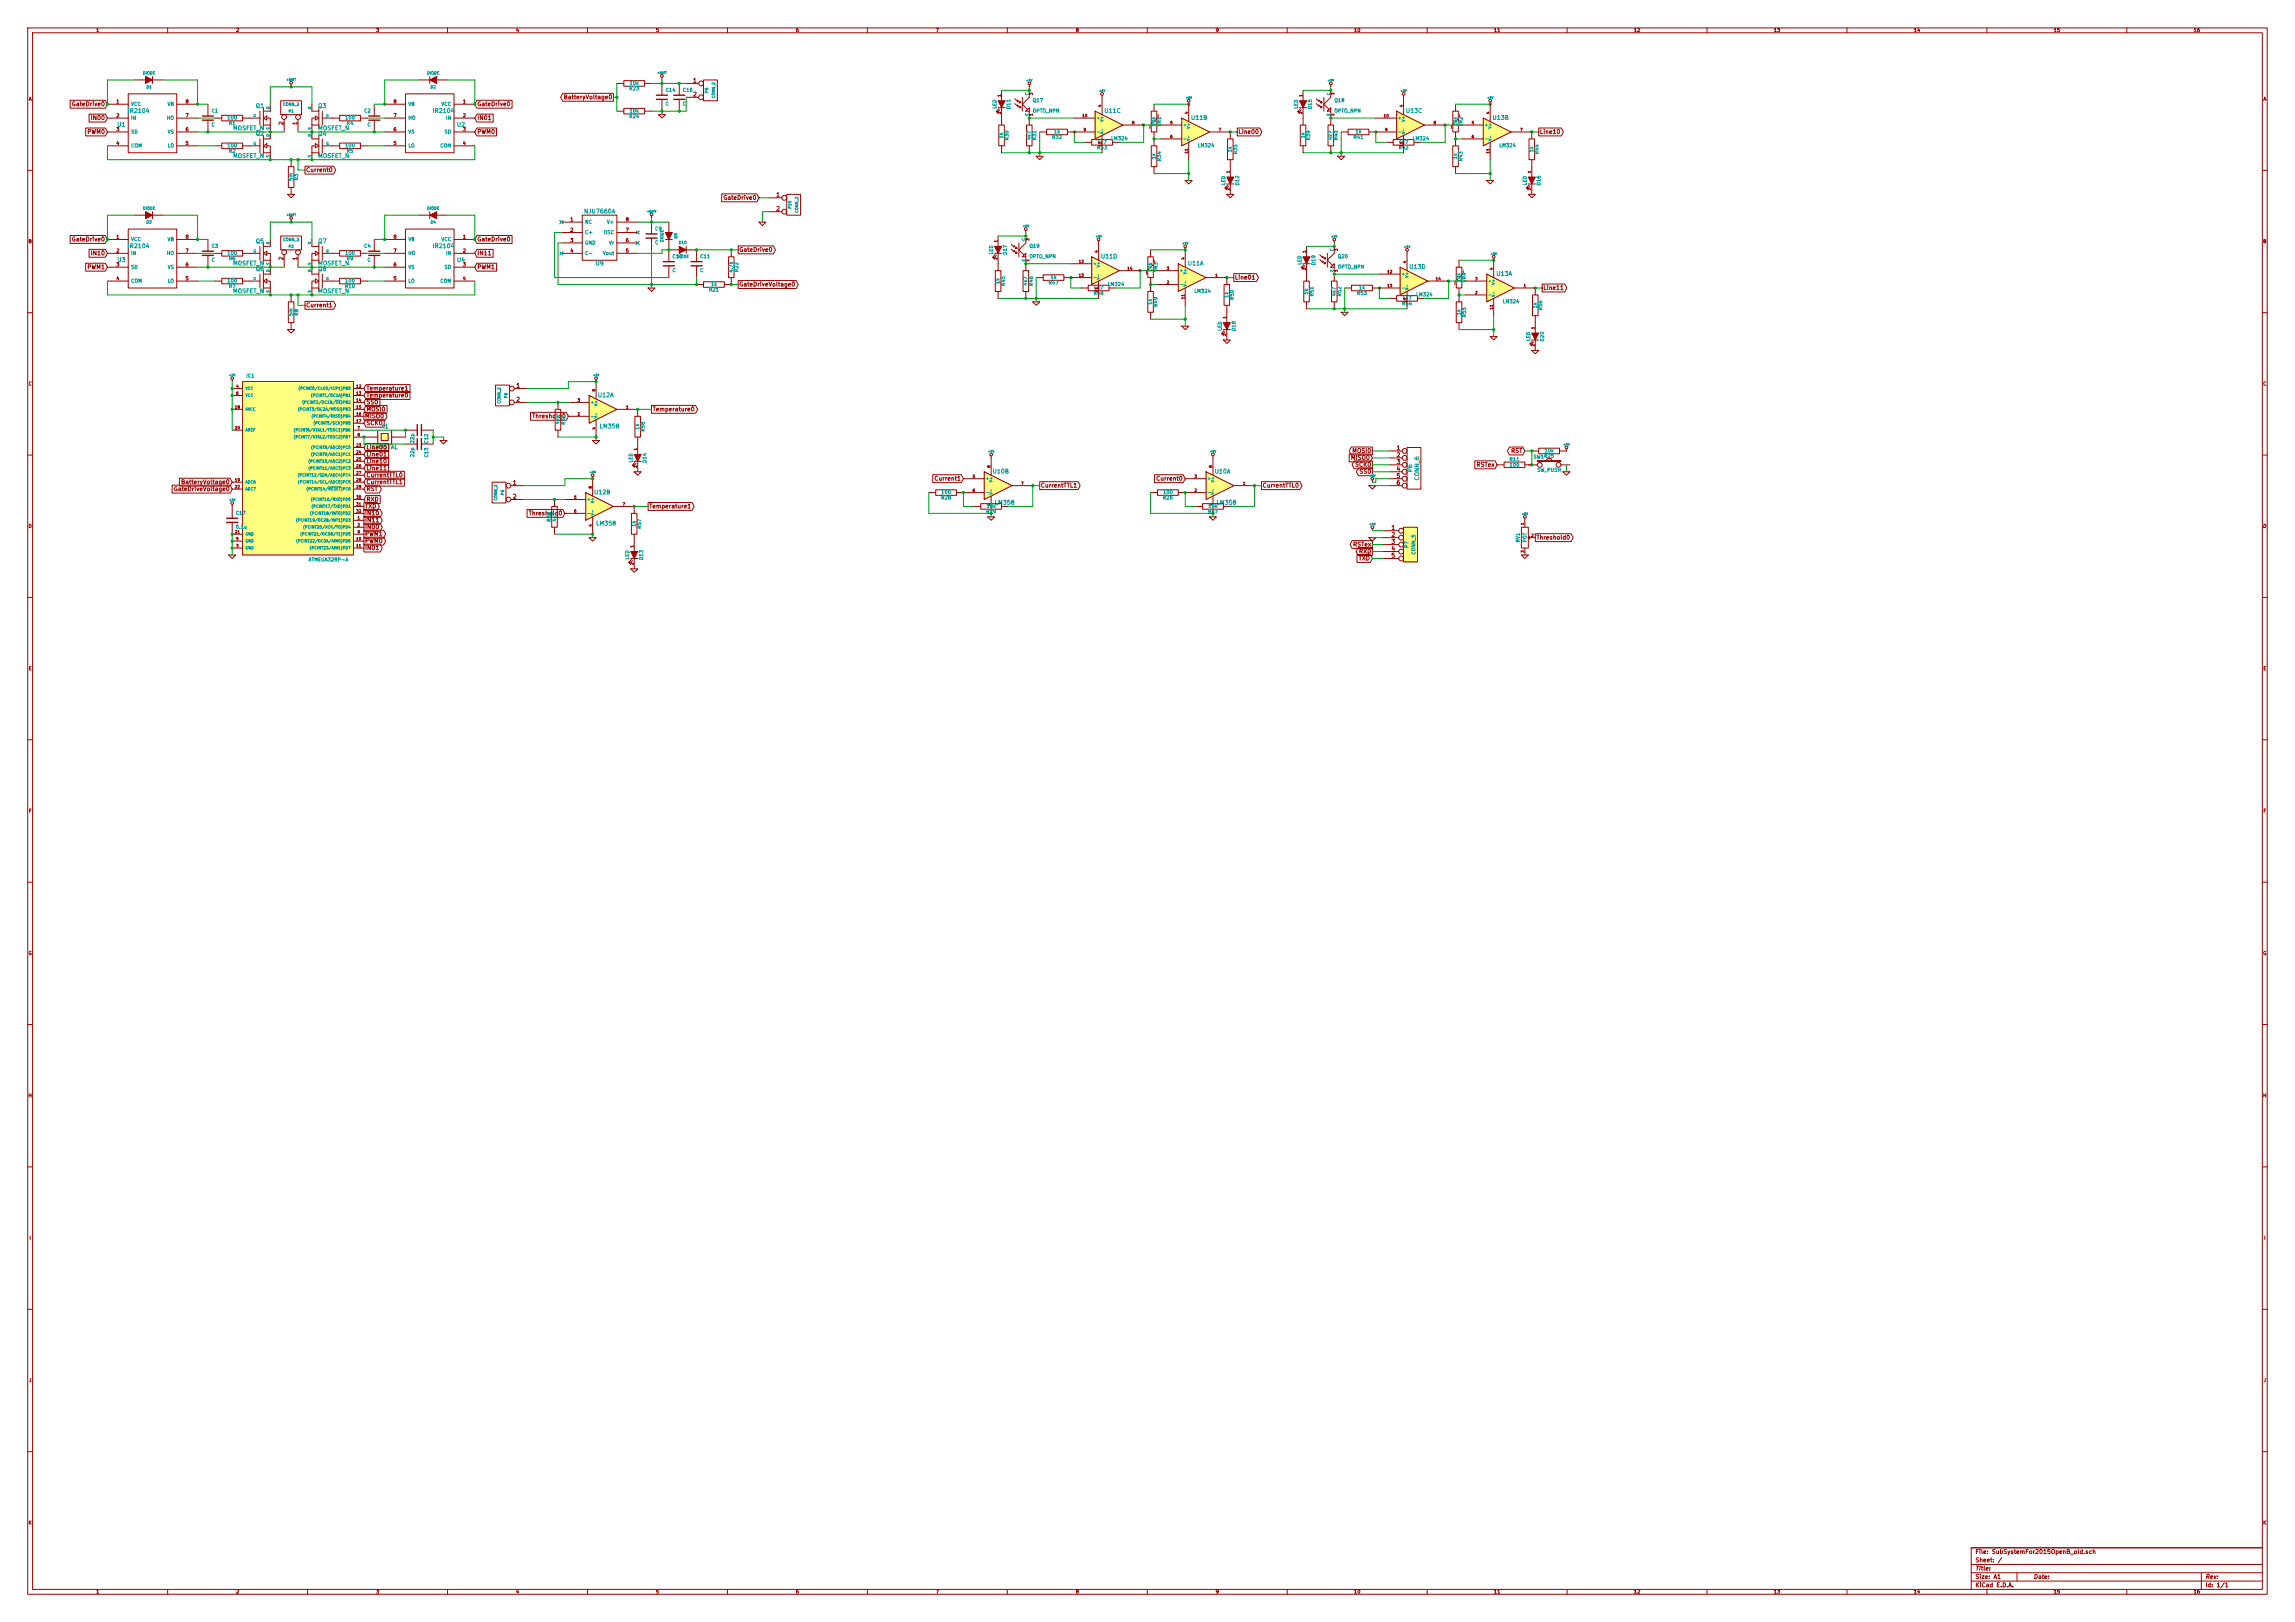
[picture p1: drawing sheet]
<svg xmlns="http://www.w3.org/2000/svg" width="841mm" height="594mm" viewBox="0 0 841 594" stroke-linecap="round" stroke-linejoin="round" font-family="sans-serif">
<defs><g id="words">
<g font-size="2.1" fill="#a00000">
<text x="254.1" y="30.3">1</text>
<text x="254.1" y="35.4">2</text>
<text x="27.3" y="38.9">GateDrive0</text>
<text x="174.9" y="38.9">GateDrive0</text>
<text x="208.2" y="36.4">BatteryVoltage0</text>
<text x="34" y="44">IN00</text>
<text x="103.9" y="45.7" transform="rotate(-90 103.9 45.7)">2</text>
<text x="109" y="45.7" transform="rotate(-90 109 45.7)">1</text>
<text x="174.9" y="44">IN01</text>
<text x="32.1" y="49.1">PWM0</text>
<text x="174.9" y="49.1">PWM0</text>
<text x="453.8" y="49.1">Line00</text>
<text x="564.3" y="49.1">Line10</text>
<text x="112.2" y="63.1">Current0</text>
<text x="266" y="73.2">GateDrive0</text>
<text x="284.5" y="72.2">1</text>
<text x="284.5" y="77.3">2</text>
<text x="27.3" y="88.5">GateDrive0</text>
<text x="174.9" y="88.5">GateDrive0</text>
<text x="34" y="93.5">IN10</text>
<text x="103.9" y="95.3" transform="rotate(-90 103.9 95.3)">2</text>
<text x="109" y="95.3" transform="rotate(-90 109 95.3)">1</text>
<text x="174.9" y="93.5">IN11</text>
<text x="270.9" y="92.3">GateDrive0</text>
<text x="32.1" y="98.6">PWM1</text>
<text x="174.9" y="98.6">PWM1</text>
<text x="270.9" y="105">GateDriveVoltage0</text>
<text x="452.5" y="102.4">Line01</text>
<text x="565.6" y="106.2">Line11</text>
<text x="112.2" y="112.6">Current1</text>
<text x="134.3" y="143.1">Temperature1</text>
<text x="189.3" y="142.1">1</text>
<text x="134.3" y="148.2">SS0</text>
<text x="134.3" y="145.6">Temperature0</text>
<text x="189.3" y="147.1">2</text>
<text x="133.8" y="153.2">MISO0</text>
<text x="134.3" y="150.7">MOSI0</text>
<text x="134.3" y="155.8">SCK0</text>
<text x="195.9" y="153.2">Threshold0</text>
<text x="239.2" y="150.7">Temperature0</text>
<text x="134.3" y="164.7">Line00</text>
<text x="134.3" y="167.2">Line01</text>
<text x="136" y="164.6">CRYSTAL</text>
<text x="495.9" y="165.9">MOSI0</text>
<text x="511.9" y="164.9">1</text>
<text x="511.9" y="167.5">2</text>
<text x="553.6" y="165.9">RST</text>
<text x="134.3" y="169.7">Line10</text>
<text x="134.3" y="172.3">Line11</text>
<text x="495.4" y="168.5">MISO0</text>
<text x="496.8" y="171">SCK0</text>
<text x="498.5" y="173.6">SS0</text>
<text x="511.9" y="170">3</text>
<text x="511.9" y="172.5">4</text>
<text x="541.1" y="171">RSTex</text>
<text x="65.3" y="179.9">GateDriveVoltage0</text>
<text x="68" y="177.4">BatteryVoltage0</text>
<text x="134.3" y="179.9">RST</text>
<text x="134.3" y="174.8">CurrentTTL0</text>
<text x="134.3" y="177.4">CurrentTTL1</text>
<text x="188" y="177.6">1</text>
<text x="343.3" y="176.1">Current1</text>
<text x="381.4" y="178.6">CurrentTTL1</text>
<text x="424.6" y="176.1">Current0</text>
<text x="462.7" y="178.6">CurrentTTL0</text>
<text x="511.9" y="175.1">5</text>
<text x="511.9" y="177.6">6</text>
<text x="134.3" y="183.7">RXD</text>
<text x="188" y="182.7">2</text>
<text x="364.8" y="184.9">LM358</text>
<text x="446.1" y="184.9">LM358</text>
<text x="133.8" y="188.8">IN10</text>
<text x="133.8" y="191.3">IN11</text>
<text x="133.8" y="186.3">TXD</text>
<text x="194.7" y="188.8">Threshold0</text>
<text x="237.9" y="186.3">Temperature1</text>
<text x="133.8" y="196.4">PWM1</text>
<text x="133.8" y="193.9">IN00</text>
<text x="510" y="194.1">1</text>
<text x="510" y="196.7">2</text>
<text x="563" y="197.7">Threshold0</text>
<text x="133.8" y="199">PWM0</text>
<text x="133.8" y="201.5">IN01</text>
<text x="495.9" y="200.2">RSTex</text>
<text x="498" y="202.8">RXD</text>
<text x="510" y="199.2">3</text>
<text x="510" y="201.7">4</text>
<text x="497.8" y="205.3">TXD</text>
<text x="510" y="204.3">5</text>
<text x="723.9" y="569.2">File: SubSystemFor2015OpenB_old.sch</text>
<text x="723.9" y="575.3">Title:</text>
<text x="723.9" y="572.2">Sheet: /</text>
<text x="723.9" y="581.4">KiCad E.D.A.</text>
<text x="723.9" y="578.3">Size: A1</text>
<text x="745.2" y="578.3">Date:</text>
<text x="808.2" y="578.3">Rev:</text>
<text x="808.2" y="581.4">Id: 1/1</text>
</g>
<g font-size="2.1" fill="#00a0a0">
<text x="47.4" y="41.4">IR2104</text>
<text x="93.9" y="39.6">Q1</text>
<text x="116.7" y="39.6">Q3</text>
<text x="159.1" y="41.4">IR2104</text>
<text x="405" y="41.4">U11C</text>
<text x="515.4" y="41.4">U13C</text>
<text x="43.1" y="46.5">U1</text>
<text x="85.3" y="47.7">MOSFET_N</text>
<text x="116.5" y="47.7">MOSFET_N</text>
<text x="167.6" y="46.5">U2</text>
<text x="436.7" y="43.9">U11B</text>
<text x="547.2" y="43.9">U13B</text>
<text x="93.9" y="49.8">Q2</text>
<text x="116.7" y="49.8">Q4</text>
<text x="85.3" y="57.9">MOSFET_N</text>
<text x="116.5" y="57.9">MOSFET_N</text>
<text x="214.5" y="78.2">NJU7660A</text>
<text x="93.9" y="89.2">Q5</text>
<text x="116.7" y="89.2">Q7</text>
<text x="47.4" y="90.9">IR2104</text>
<text x="159.1" y="90.9">IR2104</text>
<text x="403.7" y="94.7">U11D</text>
<text x="43.1" y="96">U3</text>
<text x="85.3" y="97.3">MOSFET_N</text>
<text x="93.9" y="99.3">Q6</text>
<text x="116.5" y="97.3">MOSFET_N</text>
<text x="116.7" y="99.3">Q8</text>
<text x="167.6" y="96">U4</text>
<text x="218.4" y="97.3">U9</text>
<text x="435.4" y="97.3">U11A</text>
<text x="516.7" y="98.5">U13D</text>
<text x="548.5" y="101.1">U13A</text>
<text x="85.3" y="107.4">MOSFET_N</text>
<text x="116.5" y="107.4">MOSFET_N</text>
<text x="219.2" y="145.5">U12A</text>
<text x="139.7" y="157">X1</text>
<text x="220.1" y="157">LM358</text>
<text x="364" y="173.5">U10B</text>
<text x="445.3" y="173.5">U10A</text>
<text x="517.6" y="172.8" transform="rotate(-90 517.6 172.8)">P6</text>
<text x="520.1" y="175.8" transform="rotate(-90 520.1 175.8)">CONN_6</text>
<text x="218" y="181.1">U12B</text>
<text x="218.8" y="192.5">LM358</text>
</g>
<g font-size="1.8" fill="#a00000">
<text x="35.3" y="11.8">1</text>
<text x="86.6" y="11.8">2</text>
<text x="137.9" y="11.8">3</text>
<text x="189.2" y="11.8">4</text>
<text x="240.5" y="11.8">5</text>
<text x="291.7" y="11.8">6</text>
<text x="343" y="11.8">7</text>
<text x="394.3" y="11.8">8</text>
<text x="445.6" y="11.8">9</text>
<text x="496.4" y="11.8">10</text>
<text x="547.7" y="11.8">11</text>
<text x="599" y="11.8">12</text>
<text x="650.2" y="11.8">13</text>
<text x="701.5" y="11.8">14</text>
<text x="752.8" y="11.8">15</text>
<text x="804.1" y="11.8">16</text>
<text x="10.4" y="37">A</text>
<text x="42.7" y="37.9">1</text>
<text x="68.1" y="37.9">8</text>
<text x="144.3" y="37.9">8</text>
<text x="169.7" y="37.9">1</text>
<text x="829.3" y="37">A</text>
<text x="42.7" y="43">2</text>
<text x="68.1" y="43">7</text>
<text x="144.3" y="43">7</text>
<text x="169.7" y="43">2</text>
<text x="42.7" y="48.1">3</text>
<text x="42.7" y="53.2">4</text>
<text x="68.1" y="53.2">5</text>
<text x="68.1" y="48.1">6</text>
<text x="144.3" y="53.2">5</text>
<text x="144.3" y="48.1">6</text>
<text x="169.7" y="48.1">3</text>
<text x="169.7" y="53.2">4</text>
<text x="209.1" y="81.1">1</text>
<text x="229.4" y="81.1">8</text>
<text x="10.4" y="89.1">B</text>
<text x="42.7" y="87.4">1</text>
<text x="68.1" y="87.4">8</text>
<text x="144.3" y="87.4">8</text>
<text x="169.7" y="87.4">1</text>
<text x="209.1" y="84.9">2</text>
<text x="209.1" y="88.7">3</text>
<text x="229.4" y="88.7">6</text>
<text x="229.4" y="84.9">7</text>
<text x="829.3" y="89.1">B</text>
<text x="42.7" y="92.5">2</text>
<text x="68.1" y="92.5">7</text>
<text x="144.3" y="92.5">7</text>
<text x="169.7" y="92.5">2</text>
<text x="209.1" y="92.5">4</text>
<text x="229.4" y="92.5">5</text>
<text x="42.7" y="97.6">3</text>
<text x="68.1" y="97.6">6</text>
<text x="144.3" y="97.6">6</text>
<text x="169.7" y="97.6">3</text>
<text x="42.7" y="102.7">4</text>
<text x="68.1" y="102.7">5</text>
<text x="144.3" y="102.7">5</text>
<text x="169.7" y="102.7">4</text>
<text x="10.4" y="141.2">C</text>
<text x="829.3" y="141.2">C</text>
<text x="10.4" y="193.4">D</text>
<text x="829.3" y="193.4">D</text>
<text x="10.5" y="245.5">E</text>
<text x="829.4" y="245.5">E</text>
<text x="10.5" y="297.7">F</text>
<text x="829.4" y="297.7">F</text>
<text x="10.4" y="349.8">G</text>
<text x="829.3" y="349.8">G</text>
<text x="10.4" y="402">H</text>
<text x="829.3" y="402">H</text>
<text x="10.8" y="454.1">I</text>
<text x="829.7" y="454.1">I</text>
<text x="10.6" y="506.3">J</text>
<text x="829.5" y="506.3">J</text>
<text x="10.4" y="558.4">K</text>
<text x="829.3" y="558.4">K</text>
<text x="35.3" y="583.7">1</text>
<text x="86.6" y="583.7">2</text>
<text x="137.9" y="583.7">3</text>
<text x="189.2" y="583.7">4</text>
<text x="240.5" y="583.7">5</text>
<text x="291.7" y="583.7">6</text>
<text x="343" y="583.7">7</text>
<text x="394.3" y="583.7">8</text>
<text x="445.6" y="583.7">9</text>
<text x="496.4" y="583.7">10</text>
<text x="547.7" y="583.7">11</text>
<text x="599" y="583.7">12</text>
<text x="650.2" y="583.7">13</text>
<text x="701.5" y="583.7">14</text>
<text x="752.8" y="583.7">15</text>
<text x="804.1" y="583.7">16</text>
</g>
<g font-size="1.8" fill="#00a0a0">
<text x="230.8" y="33.1">R23</text>
<text x="230.9" y="31.1">10k</text>
<text x="244.1" y="33.7">C14</text>
<text x="250.4" y="33.7">C16</text>
<text x="48" y="38.8">VCC</text>
<text x="61.3" y="38.8">VB</text>
<text x="77.6" y="41.3">C1</text>
<text x="133.5" y="41.3">C2</text>
<text x="149.6" y="38.8">VB</text>
<text x="161.6" y="38.8">VCC</text>
<text x="230.9" y="41.3">10k</text>
<text x="243.8" y="38.7">C</text>
<text x="250.2" y="38.7">C</text>
<text x="365.2" y="39.9" transform="rotate(-90 365.2 39.9)">LED</text>
<text x="370.3" y="39.8" transform="rotate(-90 370.3 39.8)">D11</text>
<text x="378.5" y="41.3">OPTO_NPN</text>
<text x="378.7" y="37.5">Q17</text>
<text x="475.7" y="39.9" transform="rotate(-90 475.7 39.9)">LED</text>
<text x="480.8" y="39.8" transform="rotate(-90 480.8 39.8)">D15</text>
<text x="489" y="41.3">OPTO_NPN</text>
<text x="489.2" y="37.5">Q18</text>
<text x="48" y="43.9">IN</text>
<text x="61.1" y="43.9">HO</text>
<text x="77.5" y="46.4">C</text>
<text x="83.6" y="43.8">100</text>
<text x="84" y="45.8">R1</text>
<text x="126.8" y="43.8">100</text>
<text x="127.2" y="45.8">R4</text>
<text x="134.6" y="46.4">C</text>
<text x="149.6" y="43.9">HO</text>
<text x="163.6" y="43.9">IN</text>
<text x="230.8" y="43.3">R24</text>
<text x="423.5" y="46" transform="rotate(-90 423.5 46)">10k</text>
<text x="425.5" y="46.2" transform="rotate(-90 425.5 46.2)">VR1</text>
<text x="534" y="46" transform="rotate(-90 534 46)">10k</text>
<text x="536" y="46.2" transform="rotate(-90 536 46.2)">VR2</text>
<text x="48" y="49">SD</text>
<text x="61.4" y="49">VS</text>
<text x="83.6" y="54">100</text>
<text x="126.8" y="54">100</text>
<text x="149.6" y="49">VS</text>
<text x="162.9" y="49">SD</text>
<text x="367.6" y="50.6" transform="rotate(-90 367.6 50.6)">1k</text>
<text x="369.6" y="51.2" transform="rotate(-90 369.6 51.2)">R30</text>
<text x="377.7" y="51.1" transform="rotate(-90 377.7 51.1)">4k7</text>
<text x="379.8" y="51.2" transform="rotate(-90 379.8 51.2)">R31</text>
<text x="385.7" y="50.9">R32</text>
<text x="386.4" y="48.9">1k</text>
<text x="402.4" y="52.7">4k7</text>
<text x="407.5" y="51.4">LM324</text>
<text x="439.2" y="54">LM324</text>
<text x="478.1" y="50.6" transform="rotate(-90 478.1 50.6)">1k</text>
<text x="480.1" y="51.2" transform="rotate(-90 480.1 51.2)">R39</text>
<text x="488.2" y="51.1" transform="rotate(-90 488.2 51.1)">4k7</text>
<text x="490.3" y="51.2" transform="rotate(-90 490.3 51.2)">R40</text>
<text x="496.2" y="50.9">R41</text>
<text x="496.9" y="48.9">1k</text>
<text x="512.9" y="52.7">4k7</text>
<text x="518" y="51.4">LM324</text>
<text x="549.7" y="54">LM324</text>
<text x="48" y="54">COM</text>
<text x="61.3" y="54">LO</text>
<text x="84" y="56">R2</text>
<text x="127.2" y="56">R5</text>
<text x="149.6" y="54">LO</text>
<text x="161.2" y="54">COM</text>
<text x="402.2" y="54.7">R33</text>
<text x="423.5" y="58.2" transform="rotate(-90 423.5 58.2)">1k</text>
<text x="425.5" y="58.8" transform="rotate(-90 425.5 58.8)">R34</text>
<text x="451.4" y="55.6" transform="rotate(-90 451.4 55.6)">1k</text>
<text x="453.4" y="56.3" transform="rotate(-90 453.4 56.3)">R35</text>
<text x="512.7" y="54.7">R42</text>
<text x="534" y="58.2" transform="rotate(-90 534 58.2)">1k</text>
<text x="536" y="58.8" transform="rotate(-90 536 58.8)">R43</text>
<text x="561.9" y="55.6" transform="rotate(-90 561.9 55.6)">1k</text>
<text x="563.9" y="56.3" transform="rotate(-90 563.9 56.3)">R44</text>
<text x="109.3" y="66" transform="rotate(-90 109.3 66)">R3</text>
<text x="107.2" y="66.1" transform="rotate(-90 107.2 66.1)">5m</text>
<text x="449" y="67.9" transform="rotate(-90 449 67.9)">LED</text>
<text x="454.1" y="67.7" transform="rotate(-90 454.1 67.7)">D12</text>
<text x="559.5" y="67.9" transform="rotate(-90 559.5 67.9)">LED</text>
<text x="564.6" y="67.7" transform="rotate(-90 564.6 67.7)">D16</text>
<text x="214.4" y="82">NC</text>
<text x="222.8" y="82">V+</text>
<text x="48" y="88.3">VCC</text>
<text x="61.3" y="88.3">VB</text>
<text x="149.6" y="88.3">VB</text>
<text x="161.6" y="88.3">VCC</text>
<text x="214.4" y="85.8">C+</text>
<text x="214.4" y="89.6">GND</text>
<text x="221.2" y="85.8">OSC</text>
<text x="223.2" y="89.6">Vr</text>
<text x="240" y="89.5">C</text>
<text x="240.2" y="84.5">C9</text>
<text x="48" y="93.4">IN</text>
<text x="61.1" y="93.4">HO</text>
<text x="77.5" y="95.9">C</text>
<text x="77.6" y="90.8">C3</text>
<text x="83.6" y="93.3">100</text>
<text x="84" y="95.4">R6</text>
<text x="126.8" y="93.3">100</text>
<text x="127.2" y="95.4">R9</text>
<text x="133.5" y="90.8">C4</text>
<text x="134.6" y="95.9">C</text>
<text x="149.6" y="93.4">HO</text>
<text x="163.6" y="93.4">IN</text>
<text x="221.1" y="93.4">Vout</text>
<text x="246.6" y="94.6">C10</text>
<text x="256.8" y="94.6">C11</text>
<text x="363.9" y="93.3" transform="rotate(-90 363.9 93.3)">LED</text>
<text x="369" y="93.1" transform="rotate(-90 369 93.1)">D17</text>
<text x="377.2" y="94.6">OPTO_NPN</text>
<text x="377.4" y="90.8">Q19</text>
<text x="490.4" y="94.6">Q20</text>
<text x="48" y="98.5">SD</text>
<text x="61.4" y="98.5">VS</text>
<text x="149.6" y="98.5">VS</text>
<text x="162.9" y="98.5">SD</text>
<text x="246.4" y="99.7">C</text>
<text x="256.5" y="99.7">C</text>
<text x="268.5" y="99.6" transform="rotate(-90 268.5 99.6)">4.7k</text>
<text x="270.6" y="99.5" transform="rotate(-90 270.6 99.5)">R22</text>
<text x="422.2" y="99.3" transform="rotate(-90 422.2 99.3)">10k</text>
<text x="424.2" y="99.5" transform="rotate(-90 424.2 99.5)">VR3</text>
<text x="477" y="97.1" transform="rotate(-90 477 97.1)">LED</text>
<text x="482" y="96.9" transform="rotate(-90 482 96.9)">D19</text>
<text x="490.2" y="98.4">OPTO_NPN</text>
<text x="48" y="103.6">COM</text>
<text x="61.3" y="103.6">LO</text>
<text x="83.6" y="103.5">100</text>
<text x="84" y="105.5">R7</text>
<text x="126.6" y="105.5">R10</text>
<text x="126.8" y="103.5">100</text>
<text x="149.6" y="103.6">LO</text>
<text x="161.2" y="103.6">COM</text>
<text x="260" y="106.8">R21</text>
<text x="260.7" y="104.8">1k</text>
<text x="366.3" y="103.9" transform="rotate(-90 366.3 103.9)">1k</text>
<text x="368.4" y="104.6" transform="rotate(-90 368.4 104.6)">R45</text>
<text x="376.5" y="104.4" transform="rotate(-90 376.5 104.4)">4k7</text>
<text x="378.5" y="104.6" transform="rotate(-90 378.5 104.6)">R46</text>
<text x="384.5" y="104.3">R47</text>
<text x="385.1" y="102.2">1k</text>
<text x="401.1" y="106">4k7</text>
<text x="406.2" y="104.8">LM324</text>
<text x="437.9" y="107.3">LM324</text>
<text x="479.3" y="107.7" transform="rotate(-90 479.3 107.7)">1k</text>
<text x="498.1" y="106">1k</text>
<text x="535.2" y="103.1" transform="rotate(-90 535.2 103.1)">10k</text>
<text x="537.3" y="103.3" transform="rotate(-90 537.3 103.3)">VR4</text>
<text x="401" y="108.1">R48</text>
<text x="422.2" y="111.5" transform="rotate(-90 422.2 111.5)">1k</text>
<text x="424.2" y="112.2" transform="rotate(-90 424.2 112.2)">R49</text>
<text x="450.1" y="109" transform="rotate(-90 450.1 109)">1k</text>
<text x="452.2" y="109.6" transform="rotate(-90 452.2 109.6)">R50</text>
<text x="481.4" y="108.4" transform="rotate(-90 481.4 108.4)">R51</text>
<text x="489.5" y="108.2" transform="rotate(-90 489.5 108.2)">4k7</text>
<text x="491.5" y="108.4" transform="rotate(-90 491.5 108.4)">R52</text>
<text x="497.5" y="108.1">R53</text>
<text x="514" y="111.9">R54</text>
<text x="514.1" y="109.9">4k7</text>
<text x="519.2" y="108.6">LM324</text>
<text x="551" y="111.1">LM324</text>
<text x="563.2" y="112.8" transform="rotate(-90 563.2 112.8)">1k</text>
<text x="565.2" y="113.5" transform="rotate(-90 565.2 113.5)">R56</text>
<text x="107.2" y="115.6" transform="rotate(-90 107.2 115.6)">5m</text>
<text x="109.3" y="115.5" transform="rotate(-90 109.3 115.5)">R8</text>
<text x="535.2" y="115.3" transform="rotate(-90 535.2 115.3)">1k</text>
<text x="537.3" y="116" transform="rotate(-90 537.3 116)">R55</text>
<text x="447.8" y="121.2" transform="rotate(-90 447.8 121.2)">LED</text>
<text x="452.8" y="121.1" transform="rotate(-90 452.8 121.1)">D18</text>
<text x="560.8" y="125" transform="rotate(-90 560.8 125)">LED</text>
<text x="565.9" y="124.9" transform="rotate(-90 565.9 124.9)">D20</text>
<text x="90.3" y="138.4">IC1</text>
<text x="205" y="155.2" transform="rotate(-90 205 155.2)">4k7</text>
<text x="207.1" y="155.4" transform="rotate(-90 207.1 155.4)">R37</text>
<text x="234.2" y="157.2" transform="rotate(-90 234.2 157.2)">1k</text>
<text x="236.3" y="157.9" transform="rotate(-90 236.3 157.9)">R58</text>
<text x="151.8" y="167.2" transform="rotate(-90 151.8 167.2)">22p</text>
<text x="151.8" y="162.1" transform="rotate(-90 151.8 162.1)">22p</text>
<text x="156.9" y="167.4" transform="rotate(-90 156.9 167.4)">C13</text>
<text x="156.9" y="162.3" transform="rotate(-90 156.9 162.3)">C12</text>
<text x="566.2" y="165.7">10k</text>
<text x="231.9" y="169.5" transform="rotate(-90 231.9 169.5)">LED</text>
<text x="236.9" y="169.3" transform="rotate(-90 236.9 169.3)">D14</text>
<text x="553.4" y="168.9">R11</text>
<text x="553.5" y="171">100</text>
<text x="561.9" y="168">SW1R25</text>
<text x="563.3" y="172.8">SW_PUSH</text>
<text x="345.1" y="183">R28</text>
<text x="345.2" y="181">100</text>
<text x="426.4" y="183">R26</text>
<text x="426.5" y="181">100</text>
<text x="86.6" y="188.6">C17</text>
<text x="201.9" y="190.9" transform="rotate(-90 201.9 190.9)">R38</text>
<text x="203.9" y="190.8" transform="rotate(-90 203.9 190.8)">4k7</text>
<text x="361.7" y="186.1">10k</text>
<text x="443" y="186.1">10k</text>
<text x="86.7" y="193.7">0.1u</text>
<text x="233" y="192.8" transform="rotate(-90 233 192.8)">1k</text>
<text x="235" y="193.5" transform="rotate(-90 235 193.5)">R57</text>
<text x="516.2" y="200.5" transform="rotate(-90 516.2 200.5)">P7</text>
<text x="518.7" y="203" transform="rotate(-90 518.7 203)">CONN_5</text>
<text x="557" y="198.6" transform="rotate(-90 557 198.6)">RV1</text>
<text x="559.5" y="198.7" transform="rotate(-90 559.5 198.7)">POT</text>
<text x="113.5" y="205.7">ATMEGA328P-A</text>
<text x="230.6" y="205" transform="rotate(-90 230.6 205)">LED</text>
<text x="235.7" y="204.9" transform="rotate(-90 235.7 204.9)">D13</text>
</g>
<g font-size="1.8" fill="#00a000">
<text x="361.6" y="188.1">R29</text>
<text x="442.9" y="188.1">R27</text>
</g>
<g font-size="1.4" fill="#00a0a0">
<text x="52.4" y="27.3">DIODE</text>
<text x="156.5" y="27.3">DIODE</text>
<text x="53.7" y="32.4">D1</text>
<text x="157.9" y="32.4">D2</text>
<text x="259.5" y="34" transform="rotate(-90 259.5 34)">P5</text>
<text x="262.1" y="36" transform="rotate(-90 262.1 36)">CONN_2</text>
<text x="376.9" y="34.9" transform="rotate(-90 376.9 34.9)">C</text>
<text x="487.4" y="34.9" transform="rotate(-90 487.4 34.9)">C</text>
<text x="98.8" y="40" transform="rotate(-90 98.8 40)">D</text>
<text x="103.8" y="38.8">CONN_2</text>
<text x="105.8" y="41.3">P1</text>
<text x="114" y="40" transform="rotate(-90 114 40)">D</text>
<text x="92.8" y="43">G</text>
<text x="98.8" y="47.5" transform="rotate(-90 98.8 47.5)">S</text>
<text x="114" y="47.5" transform="rotate(-90 114 47.5)">S</text>
<text x="119.5" y="43">G</text>
<text x="376.9" y="42.4" transform="rotate(-90 376.9 42.4)">E</text>
<text x="401.8" y="43.8">+</text>
<text x="404.4" y="44.3" transform="rotate(-90 404.4 44.3)">V+</text>
<text x="433.6" y="46.3">+</text>
<text x="436.1" y="46.8" transform="rotate(-90 436.1 46.8)">V+</text>
<text x="487.4" y="42.4" transform="rotate(-90 487.4 42.4)">E</text>
<text x="512.3" y="43.8">+</text>
<text x="514.9" y="44.3" transform="rotate(-90 514.9 44.3)">V+</text>
<text x="544.1" y="46.3">+</text>
<text x="546.6" y="46.8" transform="rotate(-90 546.6 46.8)">V+</text>
<text x="92.8" y="53.2">G</text>
<text x="98.8" y="50.1" transform="rotate(-90 98.8 50.1)">D</text>
<text x="114" y="50.1" transform="rotate(-90 114 50.1)">D</text>
<text x="119.5" y="53.2">G</text>
<text x="98.8" y="57.7" transform="rotate(-90 98.8 57.7)">S</text>
<text x="114" y="57.7" transform="rotate(-90 114 57.7)">S</text>
<text x="52.4" y="76.9">DIODE</text>
<text x="156.5" y="76.9">DIODE</text>
<text x="290" y="76.2" transform="rotate(-90 290 76.2)">P15</text>
<text x="292.5" y="77.9" transform="rotate(-90 292.5 77.9)">CONN_2</text>
<text x="53.7" y="81.9">D3</text>
<text x="157.9" y="81.9">D4</text>
<text x="98.8" y="89.5" transform="rotate(-90 98.8 89.5)">D</text>
<text x="103.8" y="88.3">CONN_2</text>
<text x="114" y="89.5" transform="rotate(-90 114 89.5)">D</text>
<text x="243.2" y="88.7" transform="rotate(-90 243.2 88.7)">DIODE</text>
<text x="248.2" y="87.3" transform="rotate(-90 248.2 87.3)">D9</text>
<text x="248.9" y="89.4">D10</text>
<text x="375.7" y="88.2" transform="rotate(-90 375.7 88.2)">C</text>
<text x="92.8" y="92.5">G</text>
<text x="105.8" y="90.8">P2</text>
<text x="119.5" y="92.5">G</text>
<text x="248" y="94.5">DIODE</text>
<text x="375.7" y="95.8" transform="rotate(-90 375.7 95.8)">E</text>
<text x="488.7" y="92" transform="rotate(-90 488.7 92)">C</text>
<text x="98.8" y="99.6" transform="rotate(-90 98.8 99.6)">D</text>
<text x="98.8" y="97.1" transform="rotate(-90 98.8 97.1)">S</text>
<text x="114" y="99.6" transform="rotate(-90 114 99.6)">D</text>
<text x="114" y="97.1" transform="rotate(-90 114 97.1)">S</text>
<text x="400.6" y="97.1">+</text>
<text x="403.1" y="97.6" transform="rotate(-90 403.1 97.6)">V+</text>
<text x="432.3" y="99.6">+</text>
<text x="434.8" y="100.1" transform="rotate(-90 434.8 100.1)">V+</text>
<text x="488.7" y="99.6" transform="rotate(-90 488.7 99.6)">E</text>
<text x="513.6" y="100.9">+</text>
<text x="516.1" y="101.4" transform="rotate(-90 516.1 101.4)">V+</text>
<text x="92.8" y="102.7">G</text>
<text x="98.8" y="107.2" transform="rotate(-90 98.8 107.2)">S</text>
<text x="114" y="107.2" transform="rotate(-90 114 107.2)">S</text>
<text x="119.5" y="102.7">G</text>
<text x="545.3" y="103.5">+</text>
<text x="547.9" y="104" transform="rotate(-90 547.9 104)">V+</text>
<text x="89.9" y="142.8">VCC</text>
<text x="111.9" y="142.8">(PCINT0/CLKO/ICP1)PB0</text>
<text x="89.9" y="145.4">VCC</text>
<text x="113.2" y="147.9">(PCINT2/OC1B/SS)PB2</text>
<text x="115.5" y="145.4">(PCINT1/OC1A)PB1</text>
<text x="183.5" y="147.7" transform="rotate(-90 183.5 147.7)">CONN_2</text>
<text x="186" y="145.7" transform="rotate(-90 186 145.7)">P8</text>
<text x="216.4" y="147.9">+</text>
<text x="218.9" y="148.4" transform="rotate(-90 218.9 148.4)">V+</text>
<text x="89.9" y="150.4">AVCC</text>
<text x="111.5" y="150.4">(PCINT3/OC2A/MOSI)PB3</text>
<text x="115.8" y="153">(PCINT4/MISO)PB4</text>
<text x="116.4" y="155.5">(PCINT5/SCK)PB5</text>
<text x="89.9" y="158.1">AREF</text>
<text x="109.8" y="158.1">(PCINT6/XTAL1/TOSC1)PB6</text>
<text x="109.8" y="160.6">(PCINT7/XTAL2/TOSC2)PB7</text>
<text x="115.5" y="164.4">(PCINT8/ADC0)PC0</text>
<text x="115.5" y="167">(PCINT9/ADC1)PC1</text>
<text x="114.8" y="169.5">(PCINT10/ADC2)PC2</text>
<text x="114.8" y="172">(PCINT11/ADC3)PC3</text>
<text x="89.9" y="179.7">ADC7</text>
<text x="89.9" y="177.1">ADC6</text>
<text x="111.4" y="174.6">(PCINT12/SDA/ADC4)PC4</text>
<text x="111.5" y="177.1">(PCINT14/SCL/ADC5)PC5</text>
<text x="113.9" y="179.7">(PCINT14/RESET)PC6</text>
<text x="361.2" y="175.8">+</text>
<text x="363.7" y="176.3" transform="rotate(-90 363.7 176.3)">V+</text>
<text x="442.5" y="175.8">+</text>
<text x="445" y="176.3" transform="rotate(-90 445 176.3)">V+</text>
<text x="115.6" y="183.5">(PCINT16/RXD)PD0</text>
<text x="182.2" y="183.3" transform="rotate(-90 182.2 183.3)">CONN_2</text>
<text x="184.7" y="181.3" transform="rotate(-90 184.7 181.3)">P9</text>
<text x="215.1" y="183.5">+</text>
<text x="217.7" y="184" transform="rotate(-90 217.7 184)">V+</text>
<text x="111.2" y="191.1">(PCINT19/OC2B/INT1)PD3</text>
<text x="115.5" y="188.5">(PCINT18/INT0)PD2</text>
<text x="115.8" y="186">(PCINT17/TXD)PD1</text>
<text x="89.9" y="196.2">GND</text>
<text x="112.6" y="196.2">(PCINT21/OC0B/T1)PD5</text>
<text x="113.6" y="193.6">(PCINT20/XCK/T0)PD4</text>
<text x="89.9" y="201.2">GND</text>
<text x="89.9" y="198.7">GND</text>
<text x="111.1" y="198.7">(PCINT22/OC0A/AIN0)PD6</text>
<text x="115.4" y="201.2">(PCINT23/AIN1)PD7</text>
</g>
<g font-size="1.4" fill="#a00000">
<text x="366.8" y="35.4" transform="rotate(-90 366.8 35.4)">1</text>
<text x="378.5" y="34.7" transform="rotate(-90 378.5 34.7)">3</text>
<text x="477.3" y="35.4" transform="rotate(-90 477.3 35.4)">1</text>
<text x="488.9" y="34.7" transform="rotate(-90 488.9 34.7)">3</text>
<text x="366.8" y="41.7" transform="rotate(-90 366.8 41.7)">2</text>
<text x="403.6" y="39.2" transform="rotate(-90 403.6 39.2)">4</text>
<text x="435.4" y="41.7" transform="rotate(-90 435.4 41.7)">4</text>
<text x="477.3" y="41.7" transform="rotate(-90 477.3 41.7)">2</text>
<text x="514.1" y="39.2" transform="rotate(-90 514.1 39.2)">4</text>
<text x="545.8" y="41.7" transform="rotate(-90 545.8 41.7)">4</text>
<text x="378.5" y="42.4" transform="rotate(-90 378.5 42.4)">1</text>
<text x="396.7" y="43">10</text>
<text x="414.9" y="45.5">8</text>
<text x="428.9" y="45.5">5</text>
<text x="488.9" y="42.4" transform="rotate(-90 488.9 42.4)">1</text>
<text x="507.2" y="43">10</text>
<text x="525.4" y="45.5">8</text>
<text x="539.4" y="45.5">5</text>
<text x="397.1" y="48.1">9</text>
<text x="403.6" y="53.6" transform="rotate(-90 403.6 53.6)">11</text>
<text x="428.9" y="50.6">6</text>
<text x="446.7" y="48.1">7</text>
<text x="507.6" y="48.1">9</text>
<text x="514.1" y="53.6" transform="rotate(-90 514.1 53.6)">11</text>
<text x="539.4" y="50.6">6</text>
<text x="557.1" y="48.1">7</text>
<text x="435.4" y="56.1" transform="rotate(-90 435.4 56.1)">11</text>
<text x="545.8" y="56.1" transform="rotate(-90 545.8 56.1)">11</text>
<text x="450.6" y="63.3" transform="rotate(-90 450.6 63.3)">1</text>
<text x="561.1" y="63.3" transform="rotate(-90 561.1 63.3)">1</text>
<text x="450.6" y="69.7" transform="rotate(-90 450.6 69.7)">2</text>
<text x="561.1" y="69.7" transform="rotate(-90 561.1 69.7)">2</text>
<text x="365.5" y="88.7" transform="rotate(-90 365.5 88.7)">1</text>
<text x="377.2" y="88.1" transform="rotate(-90 377.2 88.1)">3</text>
<text x="365.5" y="95.1" transform="rotate(-90 365.5 95.1)">2</text>
<text x="377.2" y="95.7" transform="rotate(-90 377.2 95.7)">1</text>
<text x="402.3" y="92.5" transform="rotate(-90 402.3 92.5)">4</text>
<text x="434.1" y="95.1" transform="rotate(-90 434.1 95.1)">4</text>
<text x="478.5" y="92.5" transform="rotate(-90 478.5 92.5)">1</text>
<text x="490.2" y="91.9" transform="rotate(-90 490.2 91.9)">3</text>
<text x="395.5" y="96.3">12</text>
<text x="395.5" y="101.4">13</text>
<text x="413.2" y="98.9">14</text>
<text x="427.6" y="98.9">3</text>
<text x="445.4" y="101.4">1</text>
<text x="478.5" y="98.9" transform="rotate(-90 478.5 98.9)">2</text>
<text x="490.2" y="99.5" transform="rotate(-90 490.2 99.5)">1</text>
<text x="508.5" y="100.1">12</text>
<text x="515.4" y="96.3" transform="rotate(-90 515.4 96.3)">4</text>
<text x="547.1" y="98.9" transform="rotate(-90 547.1 98.9)">4</text>
<text x="402.3" y="106.9" transform="rotate(-90 402.3 106.9)">11</text>
<text x="427.6" y="104">2</text>
<text x="508.5" y="105.2">13</text>
<text x="526.3" y="102.7">14</text>
<text x="540.6" y="107.8">2</text>
<text x="540.6" y="102.7">3</text>
<text x="558.4" y="105.2">1</text>
<text x="434.1" y="109.4" transform="rotate(-90 434.1 109.4)">11</text>
<text x="515.4" y="110.7" transform="rotate(-90 515.4 110.7)">11</text>
<text x="547.1" y="113.3" transform="rotate(-90 547.1 113.3)">11</text>
<text x="449.3" y="116.7" transform="rotate(-90 449.3 116.7)">1</text>
<text x="449.3" y="123" transform="rotate(-90 449.3 123)">2</text>
<text x="562.4" y="120.5" transform="rotate(-90 562.4 120.5)">1</text>
<text x="562.4" y="126.8" transform="rotate(-90 562.4 126.8)">2</text>
<text x="86.6" y="142.1">4</text>
<text x="130.7" y="142.1">12</text>
<text x="218.2" y="143.3" transform="rotate(-90 218.2 143.3)">8</text>
<text x="86.2" y="149.7">18</text>
<text x="86.6" y="144.6">6</text>
<text x="130.7" y="144.6">13</text>
<text x="130.7" y="147.1">14</text>
<text x="130.7" y="149.7">15</text>
<text x="211.7" y="147.1">3</text>
<text x="229.5" y="149.7">1</text>
<text x="130.7" y="152.2">16</text>
<text x="130.7" y="154.8">17</text>
<text x="211.7" y="152.2">2</text>
<text x="86.2" y="157.3">20</text>
<text x="131.1" y="157.3">7</text>
<text x="131.1" y="159.8">8</text>
<text x="218.2" y="157.3" transform="rotate(-90 218.2 157.3)">4</text>
<text x="130.7" y="163.6">23</text>
<text x="130.7" y="166.2">24</text>
<text x="233.4" y="164.9" transform="rotate(-90 233.4 164.9)">1</text>
<text x="130.7" y="168.7">25</text>
<text x="130.7" y="171.3">26</text>
<text x="130.7" y="173.8">27</text>
<text x="233.4" y="171.3" transform="rotate(-90 233.4 171.3)">2</text>
<text x="363" y="171.3" transform="rotate(-90 363 171.3)">8</text>
<text x="444.2" y="171.3" transform="rotate(-90 444.2 171.3)">8</text>
<text x="86.2" y="178.9">22</text>
<text x="86.2" y="176.3">19</text>
<text x="130.7" y="176.3">28</text>
<text x="130.7" y="178.9">29</text>
<text x="216.9" y="178.9" transform="rotate(-90 216.9 178.9)">8</text>
<text x="356.5" y="175.1">5</text>
<text x="374.3" y="177.6">7</text>
<text x="437.8" y="175.1">3</text>
<text x="455.5" y="177.6">1</text>
<text x="130.7" y="182.7">30</text>
<text x="130.7" y="185.2">31</text>
<text x="210.4" y="182.7">5</text>
<text x="228.2" y="185.2">7</text>
<text x="356.5" y="180.2">6</text>
<text x="363" y="185.2" transform="rotate(-90 363 185.2)">4</text>
<text x="437.8" y="180.2">2</text>
<text x="444.2" y="185.2" transform="rotate(-90 444.2 185.2)">4</text>
<text x="130.7" y="187.8">32</text>
<text x="131.1" y="190.3">1</text>
<text x="210.4" y="187.8">6</text>
<text x="86.2" y="195.4">21</text>
<text x="86.6" y="197.9">5</text>
<text x="130.7" y="197.9">10</text>
<text x="131.1" y="192.9">2</text>
<text x="131.1" y="195.4">9</text>
<text x="216.9" y="192.9" transform="rotate(-90 216.9 192.9)">4</text>
<text x="558.5" y="192.2" transform="rotate(-90 558.5 192.2)">1</text>
<text x="561.2" y="196.7">2</text>
<text x="86.6" y="200.5">3</text>
<text x="130.7" y="200.5">11</text>
<text x="232.2" y="200.5" transform="rotate(-90 232.2 200.5)">1</text>
<text x="558.5" y="202.4" transform="rotate(-90 558.5 202.4)">3</text>
<text x="232.2" y="206.8" transform="rotate(-90 232.2 206.8)">2</text>
</g>
<g font-size="1.1" fill="#00a0a0">
<text x="105" y="29.6">+BATT</text>
<text x="240.8" y="27.1">+BATT</text>
<text x="376.2" y="29.9">+5V</text>
<text x="486.7" y="29.9">+5V</text>
<text x="402.9" y="33.7">+5V</text>
<text x="513.4" y="33.7">+5V</text>
<text x="434.6" y="36.2">+5V</text>
<text x="545.1" y="36.2">+5V</text>
<text x="237" y="77.9">+BATT</text>
<text x="105" y="79.1">+BATT</text>
<text x="375" y="83.2">+5V</text>
<text x="401.6" y="87">+5V</text>
<text x="433.4" y="89.6">+5V</text>
<text x="488" y="87">+5V</text>
<text x="514.7" y="90.8">+5V</text>
<text x="546.4" y="93.4">+5V</text>
<text x="84.1" y="137.8">+5V</text>
<text x="217.5" y="137.8">+5V</text>
<text x="362.3" y="165.8">+5V</text>
<text x="443.5" y="165.8">+5V</text>
<text x="573.1" y="163.2">+5V</text>
<text x="216.2" y="173.4">+5V</text>
<text x="502" y="174.6">+5V</text>
<text x="84.1" y="183.5">+5V</text>
<text x="557.8" y="188.6">+5V</text>
<text x="502" y="192.4">+5V</text>
</g>
</g></defs>
<g fill="none" stroke="#a00000" stroke-width=".37">
<path d="M10.2 10.2h820.6v573.7h-820.6zM11.9 12h817.2v570.1h-817.2zM61.4 10.2v1.8M112.7 10.2v1.8M164 10.2v1.8M215.3 10.2v1.8M266.6 10.2v1.8M317.9 10.2v1.8M369.1 10.2v1.8M420.4 10.2v1.8M471.7 10.2v1.8M523 10.2v1.8"/>
<path d="M574.3 10.2v1.8M625.6 10.2v1.8M676.8 10.2v1.8M728.1 10.2v1.8M779.4 10.2v1.8M25.7 36.7h12.9l.8 1.5-.8 1.4h-12.9zM27.5 37.3a.7 .7 0 0 0-.9 .7 .7 .7 0 0 0 .9 .7v-.6h-.3M39.4 38.2h7.6M47 34.4h17.8v21.6h-17.8zM49.5 29.3h3.8M55.9 28v2.6M55.9 29.3h3.8"/>
<path d="M64.8 38.2h7.6M76.2 38.2v4.3M96.5 39.4v7.7M99.1 38.2v2.5h-2.6M102.9 36.9h7.6v5.1h-7.6zM106.7 30.8v1M114.3 38.2v2.5h2.5M116.8 39.4v7.7M137.2 38.2v4.3M141 38.2h7.6M148.6 34.4h17.8v21.6h-17.8zM153.7 29.3h3.8"/>
<path d="M157.5 28v2.6M160 29.3h3.8M166.4 38.2h7.6M174.8 36.7h12.9v2.9h-12.9l-.8-1.4zM186.1 37.4l.2-.1a.71 .71 0 0 1 .5 .8 .71 .71 0 0 1-.7 .6zM206.2 34.2h18.6v2.9h-18.6l-.7-1.5zM206.9 35.5l.7-.1v-.5l-.7-.2v1.5h.6l.3-.5-.4-.2M223.4 34.9l.2-.2a.71 .71 0 0 1 .5 .8 .71 .71 0 0 1-.7 .6zM226.1 30.6h2.5M228.6 39.7h7.6v2h-7.6zM228.6 29.5h7.6v2.1h-7.6zM236.2 30.6h2.6"/>
<path d="M242.6 28.3v1M242.6 30.6v4.3M242.6 36.4v4.3M248.9 30.6v4.3M248.9 36.4v4.3M251.5 30.6h4.5M251.5 35.6h4.5M257.8 29.3h5.1v7.6h-5.1zM365.8 39.4h2.5M366 39.8l-1 1.2 .6-.2M367 33.1v3.8M367 39.4v6.4"/>
<path d="M371.9 37.9l1 1v-.5l1 1M371.9 36.1l1 1.1v-.6l1 1.1M373.4 39.4l.5-.5v.5zM373.9 37.2v.5h-.5zM374.6 35.6v5.1M377.2 39.4v1.3h-1.3zM377.2 31.1v.7M377.2 33.1v2.5l-2.6 2.6 2 1.9M403.9 34.9v7.1M422.9 38.2v2.5M435.6 37.4v7.1M476.2 39.4h2.6"/>
<path d="M476.5 39.8l-1 1.2 .6-.2M477.5 33.1v3.8M477.5 39.4v6.4M482.3 37.9l1.1 1v-.5l1 1M482.3 36.1l1.1 1.1v-.6l1 1.1M483.9 39.4l.5-.5v.5zM483.9 37.7l.5-.5v.5zM485.1 35.6v5.1M487.7 39.4v1.3h-1.3zM487.7 31.1v.7M487.7 33.1v2.5l-2.6 2.6 1.9 1.9M514.3 34.9v7.1"/>
<path d="M533.4 38.2v2.5M546.1 37.4v7.1M31.4 46.9h7.2l.8 1.4-.8 1.5h-7.2zM32.6 41.8h6l.8 1.5-.8 1.4h-6zM39.4 53.4h7.6M39.4 43.3h7.6M39.4 48.3h7.6M64.8 53.4h7.6M64.8 43.3h7.6M64.8 48.3h7.6M76.2 44v4.3M78.7 53.4h2.6"/>
<path d="M78.7 43.3h2.6M81.3 42.2h7.6v2.1h-7.6zM81.3 52.4h7.6v2h-7.6zM88.9 53.4h6.3M88.9 43.3h6.3M95.2 40.7v5.1M95.2 50.9v5.1M96.5 53.4l1.3-.7v1.5zM96.5 43.3l1.3-.8v1.5zM96.5 49.6v7.6M96.5 56h2.6M96.5 45.8h2.6"/>
<path d="M97.8 53.4h1.3v2.6M97.8 43.3h1.3v2.5M99.1 45.8v5.1h-2.6M99.1 56v2.5M104.1 43.8v4.5M106.7 58.5v2.5M109.2 43.8v4.5M114.3 56h2.5M114.3 45.8v5.1h2.5M114.3 45.8h2.5M114.3 56v2.5M115.6 53.4h-1.3v2.6"/>
<path d="M115.6 52.7l1.2 .7-1.2 .8zM115.6 43.3h-1.3v2.5M115.6 42.5l1.2 .8-1.2 .7zM116.8 49.6v7.6M118.1 53.4h6.4M118.1 43.3h6.4M118.1 40.7v5.1M118.1 50.9v5.1M124.5 42.2h7.6v2.1h-7.6zM124.5 52.4h7.6v2h-7.6zM132.1 53.4h2.5M132.1 43.3h2.5"/>
<path d="M137.2 44v4.3M141 53.4h7.6M141 43.3h7.6M141 48.3h7.6M166.4 53.4h7.6M166.4 43.3h7.6M166.4 48.3h7.6M174.8 46.9h7.2v2.9h-7.2l-.8-1.5zM174.8 41.8h5.9v2.9h-5.9l-.8-1.4zM179 43.9h.9M226.1 40.7h2.5M236.2 40.7h2.6"/>
<path d="M241.3 42h2.5l-1.2 1.3zM366 45.8h2v7.6h-2zM366.4 40.2l-1 1.1 .6-.1M367 53.4v2.6M376.2 45.8h2v7.6h-2zM377.2 40.7v5.1M377.2 53.4v2.6M379.7 57.2h2.6l-1.3 1.3zM381 48.3h2.5M383.5 47.3h7.7v2h-7.7zM391.2 48.3h10.1M393.7 43.3h7.6"/>
<path d="M397.5 52.1h2.5M400 51.1h7.7v2.1h-7.7zM401.3 40.7l10.2 5.1-10.2 5.1zM403.9 49.6v6.4M407.7 52.1h2.5M411.5 45.8h7.6M421.9 40.7h2v7.6h-2zM421.9 53.4h2v7.6h-2zM422.9 48.3v5.1M424.4 42v1l-3 3v1.1M425.4 50.9h7.7M425.4 45.8h7.7"/>
<path d="M433.1 43.3l10.1 5-10.1 5.1zM435.6 52.1v6.4M443.2 48.3h7.6v2.6M449.8 50.9h2.1v7.6h-2.1zM450.8 58.5v6.3M453.4 46.9h8.3l.7 1.4-.7 1.5h-8.3zM460.3 47.6l.3-.2a.71 .71 0 0 1 .5 .8 .71 .71 0 0 1-.8 .6zM476.5 45.8h2v7.6h-2zM476.9 40.2l-1 1.1 .6-.1M477.5 53.4v2.6M486.7 45.8h2v7.6h-2zM487.7 40.7v5.1"/>
<path d="M487.7 53.4v2.6M490.2 57.2h2.6l-1.3 1.3zM491.5 48.3h2.5M494 47.3h7.6v2h-7.6zM501.6 48.3h10.2M504.2 43.3h7.6M508 52.1h2.5M510.5 51.1h7.7v2.1h-7.7zM511.8 40.7l10.2 5.1-10.2 5.1zM514.3 49.6v6.4M518.2 52.1h2.5M522 45.8h7.6"/>
<path d="M532.4 40.7h2v7.6h-2zM532.4 53.4h2v7.6h-2zM533.4 48.3v5.1M534.9 42v1l-3 3v1.1M535.9 50.9h7.7M535.9 45.8h7.7M543.6 43.3l10.1 5-10.1 5.1zM546.1 52.1v6.4M553.7 48.3h7.6v2.6M560.3 50.9h2.1v7.6h-2.1zM561.3 58.5v6.3M563.9 46.9h8.3l.7 1.4-.7 1.5h-8.3z"/>
<path d="M570.8 47.6l.2-.2a.71 .71 0 0 1 .6 .8 .71 .71 0 0 1-.8 .6zM10.2 62.4h1.7M49.5 78.8h3.8M55.9 77.5v2.6M55.9 78.8h3.8M105.4 71.2h2.5l-1.2 1.3zM105.7 61h2v7.7h-2zM106.7 68.7v2.5M111.8 60.9h10.5l.7 1.4-.7 1.5h-10.5zM121 61.5l.1-.1a.71 .71 0 0 1 .6 .8 .71 .71 0 0 1-.8 .6l-.1-.8zM153.7 78.8h3.8M157.5 77.5v2.6"/>
<path d="M160 78.8h3.8M213.4 78.8h12.7v16.5h-12.7zM238.8 79.1v1M264.5 71h12.9l.7 1.5-.7 1.4h-12.9zM266.2 71.6a.7 .7 0 0 0-.9 .7 .7 .7 0 0 0 1 .6v-.5h-.3M281.9 72.5h4.6M281.9 77.5h4.6M288.3 71.2h5.1v7.6h-5.1zM422.9 61v2.6M434.3 66.1h2.6l-1.3 1.3zM449.6 71.2h2.5l-1.3 1.3zM449.6 67.4h2.5"/>
<path d="M449.8 67.8l-1 1.1 .7-.1M450.2 68.1l-1 1.2 .6-.1M450.8 67.4v3.8M533.4 61v2.6M544.8 66.1h2.6l-1.3 1.3zM560.1 71.2h2.5l-1.3 1.3zM560.1 67.4h2.5M560.3 67.8l-1 1.1 .6-.1M560.7 68.1l-1 1.2 .6-.1M561.3 67.4v3.8M829.1 62.4h1.7M25.7 86.3h12.9l.8 1.4-.8 1.5h-12.9z"/>
<path d="M27.5 86.9a.7 .7 0 0 0-.9 .7 .7 .7 0 0 0 .9 .6v-.5h-.3M31.4 96.4h7.2l.8 1.5-.8 1.4h-7.2zM32.6 91.3h6l.8 1.5-.8 1.4h-6zM39.4 92.8h7.6M39.4 87.7h7.6M39.4 97.9h7.6M47 83.9h17.8v21.6h-17.8zM64.8 92.8h7.6M64.8 87.7h7.6M64.8 97.9h7.6M76.2 87.7v4.3M76.2 93.5v4.4"/>
<path d="M78.7 92.8h2.6M81.3 91.8h7.6v2h-7.6zM88.9 92.8h6.3M95.2 90.2v5.1M96.5 92.8l1.3-.8v1.5zM96.5 89v7.6M96.5 99.1v7.7M96.5 95.3h2.6M97.8 92.8h1.3v2.5M99.1 87.7v2.5h-2.6M99.1 95.3v5.1h-2.6M102.9 86.4h7.6v5.1h-7.6z"/>
<path d="M104.1 93.3v4.6M106.7 80.3v1.1M109.2 93.3v4.6M114.3 87.7v2.5h2.5M114.3 95.3v5.1h2.5M114.3 95.3h2.5M115.6 92.8h-1.3v2.5M115.6 92l1.2 .8-1.2 .7zM116.8 89v7.6M116.8 99.1v7.7M118.1 90.2v5.1M118.1 92.8h6.4"/>
<path d="M124.5 91.8h7.6v2h-7.6zM132.1 92.8h2.5M137.2 87.7v4.3M137.2 93.5v4.4M141 92.8h7.6M141 87.7h7.6M141 97.9h7.6M148.6 83.9h17.8v21.6h-17.8zM166.4 92.8h7.6M166.4 87.7h7.6M166.4 97.9h7.6M174.8 96.4h7.2v2.9h-7.2l-.8-1.4z"/>
<path d="M174.8 91.3h5.9v2.9h-5.9l-.8-1.4zM174.8 86.3h12.9v2.9h-12.9l-.8-1.5zM179 93.4h.9M186.1 86.9l.2-.1a.71 .71 0 0 1 .5 .8 .71 .71 0 0 1-.7 .6zM205.7 92.8h7.7M205.7 81.4h7.7M205.7 85.2h7.7M205.7 89h7.7M208.3 80.1h.1M226.1 92.8h7.6M226.1 81.4h7.6M226.1 85.2h7.6"/>
<path d="M226.1 89h7.6M238.8 81.4v4.3M238.8 87.2v4.3M243.8 87.7h2.6M245.1 81.4v3.8M245.1 87.7v8.1M245.1 97.4v4.3M245.1 91.5h3.8M251.5 90.2v2.6M251.5 91.5h3.8v4.3M255.3 97.4v4.3M267 94.1h2v7.6h-2z"/>
<path d="M268 91.5v2.6M270.5 90.1h12.9l.8 1.4-.8 1.5h-12.9zM278.1 81.4h2.6l-1.3 1.2zM282.1 90.8l.2-.2a.71 .71 0 0 1 .5 .8 .71 .71 0 0 1-.7 .6zM364.5 92.8h2.5M364.7 99.1h2.1v7.7h-2.1zM364.7 93.2l-1 1.1 .7-.1M365.1 93.5l-1 1.2 .6-.1M365.8 86.4v3.8M365.8 92.8v6.3M370.6 91.3l1 1v-.5l1 1M370.6 89.5l1 1v-.5l1 1"/>
<path d="M372.1 92.8l.5-.5v.5zM372.1 91l.5-.5v.5zM373.4 89v5.1M374.9 99.1h2v7.7h-2zM375.9 92.8v1.3h-1.3zM375.9 84.4v.8M375.9 86.4v2.6l-2.5 2.5 1.9 1.9M375.9 94.1v5M392.4 96.6h7.6M400 94.1l10.2 5-10.2 5.1zM402.6 88.2v7.1M410.2 99.1h7.6"/>
<path d="M420.6 94.1h2.1v7.6h-2.1zM421.6 91.5v2.6M423.2 95.3v1l-3.1 3.1v1M424.2 99.1h7.6M431.8 96.6l10.2 5.1-10.2 5.1zM434.3 90.8v7.1M477.5 96.6h2.6M477.8 97l-1 1.1 .6-.1M478.2 97.4l-1.1 1.1 .7-.1M478.8 90.2v3.9M478.8 96.6v6.3M483.6 95.1l1 1v-.5l1 1"/>
<path d="M483.6 93.3l1 1v-.5l1 1M485.1 96.6l.5-.5v.5zM485.1 94.8l.5-.5v.5zM486.4 92.8v5.1M488.9 96.6v1.3h-1.2zM488.9 88.2v.8M488.9 90.2v2.6l-2.5 2.5 1.9 1.9M488.9 97.9v5M513.1 97.9l10.1 5-10.1 5.1zM515.6 92v7.1M533.7 97.9h2v7.6h-2zM534.7 95.3v2.6"/>
<path d="M536.2 99.1v1l-3.1 3.1v1M547.4 94.6v7.1M10.2 114.5h1.7M39.4 102.9h7.6M64.8 102.9h7.6M78.7 102.9h2.6M81.3 101.9h7.6v2.1h-7.6zM88.9 102.9h6.3M95.2 100.4v5.1M96.5 102.9l1.3-.7v1.5zM96.5 105.5h2.6M97.8 102.9h1.3v2.6"/>
<path d="M99.1 105.5v2.5M105.7 110.6h2v7.6h-2zM106.7 108v2.6M106.7 118.2v2.5M111.8 110.4h10.5l.7 1.4-.7 1.5h-10.5zM114.3 105.5v2.5M114.3 105.5h2.5M115.6 102.9h-1.3v2.6M115.6 102.2l1.2 .7-1.2 .8zM118.1 100.4v5.1M118.1 102.9h6.4M120.8 111.4l.4-.5v1.5"/>
<path d="M120.8 112.4h.8M124.5 101.9h7.6v2.1h-7.6zM132.1 102.9h2.5M141 102.9h7.6M166.4 102.9h7.6M237.5 105.5h2.5l-1.2 1.3zM255.3 104.2h2.5M257.8 103.2h7.6v2h-7.6zM268 101.7v2.5h-2.6M270.5 102.8h21.3l.7 1.4-.7 1.5h-21.3zM289 104.3l.7-.1-.1-.3-.6 .1 .1 .7h.5M290.4 103.5l.3-.2a.71 .71 0 0 1 .5 .8 .71 .71 0 0 1-.8 .6z"/>
<path d="M365.8 106.8v2.5M375.9 106.8v2.5M378.5 110.6h2.5l-1.3 1.2zM379.7 101.7h2.6M382.3 100.7h7.6v2h-7.6zM389.9 101.7h10.1M396.2 105.5h2.6M398.8 104.5h7.6v2h-7.6zM402.6 102.9v6.4M406.4 105.5h2.5M420.6 106.8h2.1v7.6h-2.1zM421.6 101.7v5.1"/>
<path d="M421.6 114.4v2.5M424.2 104.2h7.6M433.1 119.5h2.5l-1.3 1.2zM434.3 105.5v6.3M442 101.7h7.6v2.5M448.6 104.2h2v7.6h-2zM449.6 111.8v6.4M452.1 100.2h8.3l.8 1.5-.8 1.4h-8.3zM458.9 101.2l.5-.4v1.5M458.9 102.3h.9M477.8 102.9h2v7.7h-2zM478.8 110.6v2.5"/>
<path d="M487.9 102.9h2.1v7.7h-2.1zM488.9 110.6v2.5M491.5 114.4h2.5l-1.2 1.2zM492.8 105.5h2.5M495.3 104.5h7.6v2h-7.6zM502.9 105.5h10.2M505.5 100.4h7.6M509.3 109.3h2.5M511.8 108.3h7.6v2h-7.6zM515.6 106.8v6.3M519.4 109.3h2.6M523.2 102.9h7.7"/>
<path d="M533.7 110.6h2v7.6h-2zM534.7 105.5v5.1M534.7 118.2v2.5M537.2 102.9h7.6M537.2 108h7.6M544.8 100.4l10.2 5.1-10.2 5.1zM547.4 109.3v6.3M555 105.5h7.6v2.5M561.6 108h2v7.6h-2zM562.6 115.6v6.4M565.1 104h8.3l.8 1.5-.8 1.4h-8.3zM571.9 105l.5-.4v1.5"/>
<path d="M571.9 106.1h.9M829.1 114.5h1.7M85.1 139v.8M88.9 139.8h40.6v63.5h-40.6zM105.4 120.7h2.5l-1.2 1.3zM218.4 139v7.1M448.3 124.5h2.5l-1.2 1.3zM448.3 120.7h2.5M448.6 121.1l-1.1 1.1 .7-.1M448.9 121.5l-1 1.1 .7-.1M449.6 120.7v3.8M546.1 123.3h2.5l-1.2 1.2z"/>
<path d="M561.3 128.3h2.6l-1.3 1.3zM561.3 124.5h2.6M561.6 124.9l-1 1.2 .6-.2M562 125.3l-1 1.1 .6-.1M562.6 124.5v3.8M85.1 142.3h3.8M85.1 144.9h3.8M85.1 157.6h3.8M85.1 149.9h3.8M129.5 142.3h3.8M129.5 144.9h3.8M129.5 157.6h3.8"/>
<path d="M129.5 147.4h3.8M129.5 149.9h3.8M129.5 152.5h3.8M129.5 155h3.8M133.3 151h7.8l.7 1.5-.7 1.4h-7.8zM134.1 145.9h5.1v2.9h-5.1l-.8-1.4zM134.1 148.5h7.7v2.9h-7.7l-.8-1.5zM134.1 153.6h6.7v2.9h-6.7l-.8-1.5zM134.1 143.4h16.1v2.9h-16.1l-.8-1.4zM134.1 140.9h16.1v2.9h-16.1l-.8-1.5zM139.7 158.8h2.5v2.6h-2.5zM147.2 142.4l.7-.1v-.3l-.7 .1 .1 .7h.6"/>
<path d="M148.5 141.8l.4-.4v1.5M148.5 142.9h.9M148.6 157.6h4.3M148.6 144.1l.3-.2a.71 .71 0 0 1 .5 .8 .71 .71 0 0 1-.8 .6zM154.4 157.6h4.3M181.6 141h5.1v7.7h-5.1zM188.5 142.3h4.5M188.5 147.4h4.5M194.4 151h13.1l.8 1.5-.8 1.4h-13.1zM195.1 151.6h.9M203.5 149.9h2v7.7h-2zM204.5 147.4v2.5"/>
<path d="M204.5 157.6v2.5M208.3 147.4h7.6M208.3 152.5h7.6M215.9 144.9l10.2 5-10.2 5.1zM218.4 153.7v6.4M226.1 149.9h7.6v2.6M232.7 152.5h2v7.6h-2zM238.8 148.5h16.1l.8 1.4-.8 1.5h-16.1zM253.5 149.2l.3-.2a.71 .71 0 0 1 .5 .8 .71 .71 0 0 1-.8 .6zM10.2 166.7h1.7M63.1 177.7h21.2l.8 1.4-.8 1.5h-21.2zM64.8 178.3a.7 .7 0 0 0-.9 .7 .7 .7 0 0 0 1 .6v-.5h-.3"/>
<path d="M65.8 175.2h18.5l.8 1.4-.8 1.5h-18.5zM66.7 176.4l.7-.1v-.5l-.7-.1v1.5h.6l.3-.5-.4-.3M83.2 175.8l.2-.1a.71 .71 0 0 1 .5 .8 .71 .71 0 0 1-.7 .6l-.2-.8zM85.1 179.1h3.8M85.1 176.6h3.8M129.5 160.1h8.9M129.5 179.1h3.8M129.5 163.9h3.8M129.5 166.4h3.8M129.5 169h3.8M129.5 171.5h3.8M129.5 174.1h3.8"/>
<path d="M129.5 176.6h3.8M134.1 177.7h4.9l.8 1.4-.8 1.5h-4.9l-.8-1.5zM134.1 172.6h14.1v2.9h-14.1l-.8-1.4zM134.1 175.2h14.1v2.9h-14.1l-.8-1.5zM134.1 162.5h8.3v2.9h-8.3l-.8-1.5zM134.1 165h8.3v2.9h-8.3l-.8-1.5zM134.1 167.5h8.3v2.9h-8.3l-.8-1.4zM134.1 170.1h8.3v2.9h-8.3l-.8-1.5zM140.6 166l.5-.5v1.6M140.6 171l.5-.4v1.5M140.6 167.1h.9M140.6 172.1h.9"/>
<path d="M140.8 168.2l.2-.1a.71 .71 0 0 1 .6 .8 .71 .71 0 0 1-.8 .6zM143.5 160.1h5.1M146.4 176.1l.5-.4v1.5M146.4 177.2h.9M146.6 173.3l.2-.2a.71 .71 0 0 1 .6 .9 .71 .71 0 0 1-.8 .5zM148.6 162.6h4.3M154.4 162.6h4.3M161.3 161.4h2.5l-1.2 1.2zM180.3 176.6h5.1v7.6h-5.1zM187.2 177.9h4.6M217.2 161.4h2.5l-1.3 1.2zM217.2 174.6v7.1"/>
<path d="M232.4 172.8h2.5l-1.2 1.3zM232.4 169h2.5M232.7 169.4l-1.1 1.1 .7-.1M233 169.7l-1 1.2 .7-.1M233.7 160.1v6.3M233.7 169v3.8M341.8 173.9h10.5l.8 1.4-.8 1.5h-10.5zM342.9 179.4h7.6v2h-7.6zM353.1 175.3h7.6M360.7 172.8l10.1 5.1-10.1 5.1zM363.2 167v7.1M370.8 177.9h7.7"/>
<path d="M381 176.4h14.1l.7 1.5-.7 1.4h-14.1zM393.6 177.4l.4-.4v1.5M393.6 178.5h.9M423.1 173.9h10.5l.7 1.4-.7 1.5h-10.5zM424.2 179.4h7.6v2h-7.6zM434.3 175.3h7.7M442 172.8l10.1 5.1-10.1 5.1zM444.5 167v7.1M452.1 177.9h7.6M462.3 176.4h14.1l.7 1.5-.7 1.4h-14.1zM475 177.1l.2-.1a.71 .71 0 0 1 .6 .8 .71 .71 0 0 1-.8 .6zM494.4 166.3h7.8l.7 1.4-.7 1.5h-7.8z"/>
<path d="M495.2 163.7h7.7v2.9h-7.7l-.8-1.4zM496.2 168.8h6.7v2.9h-6.7l-.7-1.4zM497.8 171.3h5.1v2.9h-5.1l-.7-1.4zM501.6 177.9h2.6l-1.3 1.2zM502.9 175.8v.8M509.3 165.2h4.5M509.3 167.7h4.5M509.3 170.3h4.5M509.3 172.8h4.5M509.3 175.3h4.5M509.3 177.9h4.5M515.6 163.9h5.1v15.2h-5.1z"/>
<path d="M540.5 168.8h7.4l.7 1.5-.7 1.4h-7.4zM548.6 170.3h2.6M551.2 169.2h7.6v2.1h-7.6zM553.2 163.7h4.8l.8 1.5-.8 1.4h-4.8l-.8-1.4zM558.8 170.3h4.6M561.3 165.2h2.6M563.4 168.7h8.6v.3h-8.6zM563.9 164.2h7.6v2h-7.6zM566.7 168.7l.2-.7h1.6l.2 .7M572 170.3h3.3M572.8 172.8h2.5l-1.3 1.3zM574 164.4v.8h-2.5"/>
<path d="M829.1 166.7h1.7M85.1 184.7v5.1M85.1 198.2h3.8M85.1 191.3v4.4h3.8M129.5 190.6h3.8M129.5 193.1h3.8M129.5 198.2h3.8M129.5 195.7h3.8M129.5 183h3.8M129.5 185.5h3.8M129.5 188h3.8M133.3 196.7h7.3l.7 1.5-.7 1.4h-7.3z"/>
<path d="M133.3 194.2h7.3l.7 1.5-.7 1.4h-7.3zM133.3 191.7h6l.8 1.4-.8 1.5h-6zM133.3 199.3h6l.8 1.4-.8 1.5h-6zM133.3 186.6h6l.8 1.4-.8 1.5h-6zM133.3 189.1h6l.8 1.5-.8 1.4h-6zM133.3 184h4.9l.8 1.5-.8 1.4h-4.9zM134.1 181.5h5.2v2.9h-5.2l-.8-1.4zM137.8 191.2h.9M187.2 183h4.6M193.1 186.6h13.1l.8 1.4-.8 1.5h-13.1zM193.9 187.1h.8M202.2 185.5h2v7.6h-2z"/>
<path d="M203.2 183v2.5M203.2 193.1v2.6M207 183h7.6M207 188h7.6M214.6 180.4l10.2 5.1-10.2 5.1zM215.9 196.9h2.5l-1.2 1.3zM217.2 189.3v6.4M224.8 185.5h7.6v2.5M231.4 188h2v7.7h-2zM232.4 195.7v6.3M237.5 184h16.1l.8 1.5-.8 1.4h-16.1zM250.8 185.6l.8-.1-.1-.3-.7 .1 .1 .7h.6"/>
<path d="M252.1 185l.5-.4v1.5M252.1 186.1h.9M340.4 180.4h2.5M350.5 180.4h10.2M356.9 185.5h2.5M359.4 184.5h7.6v2h-7.6zM361.9 189.3h2.6l-1.3 1.3zM363.2 181.7v6.3M421.6 180.4h2.6M431.8 180.4h10.2M438.1 185.5h2.6M440.7 184.5h7.6v2h-7.6z"/>
<path d="M443.2 189.3h2.6l-1.3 1.3zM444.5 181.7v6.3M495.5 198h7.4v2.9h-7.4l-.8-1.4zM501.6 196.9h2.6l-1.3 1.3zM502.9 193.6v.8M506.7 194.4h5.9M506.7 196.9h5.9M506.7 199.5h5.9M514.3 193.1h5.1v12.7h-5.1zM557.5 193.1h2.6v7.6h-2.6zM558.8 189.8v3.3M560.6 196.9h2"/>
<path d="M562.6 195.5h13.1l.8 1.4-.8 1.5h-13.1zM574.4 196.2l.2-.2a.71 .71 0 0 1 .5 .8 .71 .71 0 0 1-.7 .6zM10.2 218.8h1.7M83.8 203.3h2.6l-1.3 1.2zM85.1 200.7h3.8M129.5 200.7h3.8M137.8 201.3h.9M231.1 208.4h2.6l-1.3 1.2zM231.1 204.5h2.6M231.4 204.9l-1 1.2 .6-.2M231.8 205.3l-1 1.1 .6-.1M232.4 204.5v3.9"/>
<path d="M497.3 203.1h4.9l.7 1.4-.7 1.5h-4.9zM497.7 200.6h5.2v2.9h-5.2l-.8-1.5zM506.7 202h5.9M506.7 204.5h5.9M557.5 203.3h2.6l-1.3 1.2zM558.8 200.7v2.6M829.1 218.8h1.7M10.2 271h1.7M829.1 271h1.7M10.2 323.1h1.7M829.1 323.1h1.7M10.2 375.3h1.7"/>
<path d="M829.1 375.3h1.7M10.2 427.4h1.7M829.1 427.4h1.7M10.2 479.5h1.7M829.1 479.5h1.7M10.2 531.7h1.7M829.1 531.7h1.7M722.4 573h106.7M722.4 579.1h106.7M722.4 576h106.7M729.2 574.2v.1M732.1 577.1l.5-.4v1.5"/>
<path d="M732.1 578.2h.9M733.5 570.5l-1.3 2M739.1 576v3.1M763.1 568.1l-.5-.1-.3 .3 .1 .6 .7 .1M763.1 567.5v1.5M763.8 568.9v.1M765 568.1l-.6 .1 .6 .4v.4h-.6M766.4 568.1l-.4-.1-.3 .3 .1 .6 .6 .1M767.1 568.2l.5-.1 .1 .9M767.1 567.5v1.5M806.7 576v6.1M815.1 579.6l-1.3 2"/>
<path d="M829.1 566.9h-106.7v15.2M61.4 582.1v1.8M112.7 582.1v1.8M164 582.1v1.8M215.3 582.1v1.8M266.6 582.1v1.8M317.9 582.1v1.8M369.1 582.1v1.8M420.4 582.1v1.8M471.7 582.1v1.8M523 582.1v1.8M574.3 582.1v1.8"/>
<path d="M625.6 582.1v1.8M676.8 582.1v1.8M728.1 582.1v1.8M736.1 581.2l.5-1.5 .5 1.5M736.2 580.8h.8M737.6 581.1v.1M779.4 582.1v1.8M815.6 580.1l.4-.4v1.5M815.6 581.2h.9"/>
<circle cx="106.7" cy="30.3" r=".51"/>
<circle cx="242.6" cy="27.8" r=".51"/>
<circle cx="256.9" cy="30.6" r=".89"/>
<circle cx="256.9" cy="35.6" r=".89"/>
<circle cx="377.2" cy="30.6" r=".51"/>
<circle cx="403.9" cy="34.4" r=".51"/>
<circle cx="435.6" cy="36.9" r=".51"/>
<circle cx="487.7" cy="30.6" r=".51"/>
<circle cx="514.3" cy="34.4" r=".51"/>
<circle cx="546.1" cy="36.9" r=".51"/>
<circle cx="104.1" cy="42.9" r=".89"/>
<circle cx="109.2" cy="42.9" r=".89"/>
<circle cx="106.7" cy="79.8" r=".51"/>
<circle cx="238.8" cy="78.6" r=".51"/>
<circle cx="287.4" cy="77.5" r=".89"/>
<circle cx="287.4" cy="72.5" r=".89"/>
<circle cx="104.1" cy="92.4" r=".89"/>
<circle cx="109.2" cy="92.4" r=".89"/>
<circle cx="375.9" cy="83.9" r=".51"/>
<circle cx="402.6" cy="87.7" r=".51"/>
<circle cx="434.3" cy="90.2" r=".51"/>
<circle cx="488.9" cy="87.7" r=".51"/>
<circle cx="515.6" cy="91.5" r=".51"/>
<circle cx="547.4" cy="94.1" r=".51"/>
<circle cx="85.1" cy="138.5" r=".51"/>
<circle cx="218.4" cy="138.5" r=".51"/>
<circle cx="187.6" cy="142.3" r=".89"/>
<circle cx="187.6" cy="147.4" r=".89"/>
<circle cx="186.3" cy="177.9" r=".89"/>
<circle cx="217.2" cy="174.1" r=".51"/>
<circle cx="363.2" cy="166.4" r=".51"/>
<circle cx="444.5" cy="166.4" r=".51"/>
<circle cx="502.9" cy="175.3" r=".51"/>
<circle cx="514.7" cy="172.8" r=".89"/>
<circle cx="514.7" cy="177.9" r=".89"/>
<circle cx="514.7" cy="165.2" r=".89"/>
<circle cx="514.7" cy="175.3" r=".89"/>
<circle cx="514.7" cy="170.3" r=".89"/>
<circle cx="514.7" cy="167.7" r=".89"/>
<circle cx="564.3" cy="170.3" r=".89"/>
<circle cx="571.1" cy="170.3" r=".89"/>
<circle cx="574" cy="163.9" r=".51"/>
<circle cx="85.1" cy="184.2" r=".51"/>
<circle cx="186.3" cy="183" r=".89"/>
<circle cx="502.9" cy="193.1" r=".51"/>
<circle cx="513.5" cy="196.9" r=".89"/>
<circle cx="513.5" cy="194.4" r=".89"/>
<circle cx="513.5" cy="199.5" r=".89"/>
<circle cx="558.8" cy="189.3" r=".51"/>
<circle cx="513.5" cy="202" r=".89"/>
<circle cx="513.5" cy="204.5" r=".89"/>
</g>
<g fill="#a00000" stroke="#a00000" stroke-width=".37">
<path d="M53.3 28l2.6 1.3-2.6 1.3z"/>
<path d="M157.5 29.3l2.5-1.3v2.6z"/>
<path d="M53.3 77.5l2.6 1.3-2.6 1.3z"/>
<path d="M157.5 78.8l2.5-1.3v2.6z"/>
<path d="M243.8 85.2h2.6l-1.3 2.5z"/>
<path d="M248.9 90.2l2.6 1.3-2.6 1.3z"/>
<path d="M449.6 64.8h2.5l-1.3 2.6z"/>
<path d="M365.8 36.9h2.5l-1.3 2.5z"/>
<path d="M560.1 64.8h2.5l-1.3 2.6z"/>
<path d="M476.2 36.9h2.6l-1.3 2.5z"/>
<path d="M448.3 118.2h2.5l-1.2 2.5z"/>
<path d="M364.5 90.2h2.5l-1.2 2.6z"/>
<path d="M561.3 122h2.6l-1.3 2.5z"/>
<path d="M477.5 94.1h2.6l-1.3 2.5z"/>
<path d="M232.4 166.4h2.5l-1.2 2.6z"/>
<path d="M231.1 202h2.6l-1.3 2.5z"/>
<path d="M560.1 196.9l.5-.5v1z"/>
</g>
<g fill="none" stroke="#a00000" stroke-width=".51">
<path d="M240.5 36.4h4.1M240.5 34.9h4.1M246.9 36.4h4.1M246.9 34.9h4.1M74.2 44h4M74.2 42.5h4M135.1 44h4.1M135.1 42.5h4.1M74.2 93.5h4M74.2 92h4M135.1 93.5h4.1M135.1 92h4.1"/>
<path d="M236.7 87.2h4.1M236.7 85.7h4.1M243.1 97.4h4M243.1 95.8h4M253.2 97.4h4.1M253.2 95.8h4.1M152.9 155.5v4.1M154.4 155.5v4.1M152.9 160.6v4.1M154.4 160.6v4.1M83.1 191.3h4M83.1 189.8h4"/>
</g>
<g fill="#ffff80" stroke="#ffff80" stroke-width=".37">
<path d="M88.9 139.8h40.6v63.5h-40.6z"/>
<path d="M442 172.8l10.1 5.1-10.1 5.1z"/>
<path d="M139.7 158.8h2.5v2.6h-2.5z"/>
<path d="M514.3 193.1h5.1v12.7h-5.1z"/>
<path d="M360.7 172.8l10.1 5.1-10.1 5.1z"/>
<path d="M215.9 144.9l10.2 5-10.2 5.1z"/>
<path d="M214.6 180.4l10.2 5.1-10.2 5.1z"/>
<path d="M401.3 40.7l10.2 5.1-10.2 5.1z"/>
<path d="M433.1 43.3l10.1 5-10.1 5.1z"/>
<path d="M511.8 40.7l10.2 5.1-10.2 5.1z"/>
<path d="M543.6 43.3l10.1 5-10.1 5.1z"/>
<path d="M400 94.1l10.2 5-10.2 5.1z"/>
<path d="M431.8 96.6l10.2 5.1-10.2 5.1z"/>
<path d="M513.1 97.9l10.1 5-10.1 5.1z"/>
<path d="M544.8 100.4l10.2 5.1-10.2 5.1z"/>
</g>
<g fill="none" stroke="#00a0a0" stroke-width=".37">
<path d="M402.1 48.4h.7M403.3 48.3l1 .4-1 .3M403.9 47.2v.8M433.8 50.9h.8M435 50.9l1 .3-1 .3M435.6 49.8v.7M512.6 48.4h.7M513.7 48.3l1.1 .4-1.1 .3M514.4 47.2v.8M544.3 50.9h.8M545.5 50.9l1 .3-1 .3M546.1 49.8v.7"/>
<path d="M215.4 92.1a.55 .55 0 0 0-.8 .6 .55 .55 0 0 0 .8 .5M216 92.8h.9M400.8 101.7h.8M402 101.7l1 .3-1 .3M402.6 100.6v.7M432.6 104.2h.7M433.7 104.2l1 .3-1 .4M434.4 103.1v.8M513.8 105.5h.8M515 105.5l1 .3-1 .3M515.6 104.4v.7M545.6 108h.8"/>
<path d="M546.8 108l1 .4-1 .3M547.4 106.9v.8M108.1 156.8l-.3 .7 .3 .8M108.1 159.3l-.3 .7 .3 .9M108.5 157.5l.5-.1v-.4l-.5-.1v1.1M109.7 149.2l-.3 .7 .3 .8M109.9 141.6l-.3 .6 .3 .9M110.1 149.9l.4-.1v-.4l-.4-.1v1M110.3 142.2h.4v-.4l-.4-.1v1M111.3 146.6l-.3 .7 .3 .9M111.6 149.4a.44 .44 0 0 0-.6 .4 .44 .44 0 0 0 .6 .4M111.7 147.3h.4v-.5h-.4v1"/>
<path d="M111.8 141.8a.44 .44 0 0 0-.6 .4 .44 .44 0 0 0 .6 .4M113.2 146.9a.44 .44 0 0 0-.6 .4 .44 .44 0 0 0 .6 .4M114.4 144.1l-.3 .7 .3 .8M114.6 151.7l-.2 .7 .2 .9M114.8 144.8l.5-.1v-.4l-.5-.1v1.1M115 152.4l.5-.1v-.4h-.5v1M115.3 154.3l-.3 .6 .3 .9M115.7 154.9h.5v-.4l-.5-.1v1M216.7 152.5h.7M217.8 152.5l1 .3-1 .3M218.5 151.4v.7M108.5 160h.5v-.5h-.5v1"/>
<path d="M109.6 173.3l-.3 .7 .3 .9M109.6 175.8l-.3 .7 .3 .9M110 174l.5-.1v-.4h-.5v1M110 176.5h.5v-.5h-.5v1M111.6 173.6a.44 .44 0 0 0-.7 .4 .44 .44 0 0 0 .7 .4M111.6 176.1a.44 .44 0 0 0-.6 .4 .44 .44 0 0 0 .6 .4M112.8 178.4l-.3 .7 .3 .8M113.2 179.1l.5-.1v-.4l-.5-.1v1M113.5 168.2l-.3 .7 .3 .9M113.5 170.8l-.3 .6 .3 .9M113.9 168.9h.5v-.5h-.5v1M113.9 171.4h.5v-.4l-.5-.1v1"/>
<path d="M114.5 163.1l-.3 .7 .3 .9M114.5 165.7l-.3 .7 .3 .8M114.9 163.8h.4v-.5h-.4v1M114.9 166.4l.4-.1v-.4l-.4-.1v1M120.3 178.3h4.5M363.2 179.3v.8M444.5 179.3v.8M108.9 189.8l-.2 .7 .2 .9M109 197.4l-.3 .7 .3 .9M109.3 190.5l.5-.1v-.4h-.5v1M109.4 198.1h.5v-.5h-.5v1M110.5 194.9l-.3 .7 .3 .8"/>
<path d="M110.9 195.6l.5-.1v-.4l-.5-.1v1.1M110.9 190.1a.44 .44 0 0 0-.6 .4 .44 .44 0 0 0 .6 .4M111 197.7a.44 .44 0 0 0-.6 .4 .44 .44 0 0 0 .6 .4M111.6 192.4l-.3 .6 .3 .9M112 193h.4v-.4l-.4-.1v1M112.5 195.1a.44 .44 0 0 0-.6 .5 .44 .44 0 0 0 .6 .4M113.5 192.6a.44 .44 0 0 0-.6 .4 .44 .44 0 0 0 .6 .4M114 200l-.3 .7 .3 .8M114.1 187.3l-.3 .7 .3 .8M114.4 182.2l-.3 .7 .3 .8M114.5 188l.5-.1v-.4l-.5-.1v1M114.6 184.7l-.3 .7 .3 .9"/>
<path d="M114.8 182.9l.4-.1v-.4l-.4-.1v1.1M115 185.4h.5v-.5h-.5v1M215.4 188.1h.8M216.6 188l1 .4-1 .3M217.2 186.9v.8M361.4 180.4h.8M362.6 180.4l1 .3-1 .4M442.7 180.4h.8M443.9 180.4l1 .3-1 .4M114.4 200.7l.5-.1v-.4l-.5-.1v1M126.7 205.5l.4-1.2 .4 1.2"/>
</g>
<path d="M205.1 80.7l1.2 1.3M205.1 92.2l1.2 1.2M206.3 80.7l-1.2 1.3M206.3 92.2l-1.2 1.2M233.1 84.6l1.2 1.2M233.1 88.4l1.2 1.2M234.3 84.6l-1.2 1.2M234.3 88.4l-1.2 1.2" fill="none" stroke="#0000c0" stroke-width=".37"/>
<path d="M138.4 157.6v5M143.5 157.6v5" fill="none" stroke="#a00000" stroke-width=".41"/>
<g fill="none" stroke="#00a000" stroke-width=".37">
<path d="M49.5 29.3h-10.1v8.9M59.7 29.3h12.7v8.9h3.8M99.1 38.2v-6.4h15.2v6.4M153.7 29.3h-12.7v8.9h-3.8M163.8 29.3h10.2v8.9M224.8 35.6h1.3M226.1 30.6v10.1M238.8 30.6h12.7M242.6 29.3v1.3M251.5 35.6v5.1h-12.7M377.2 31.8v1.3h-10.2M422.9 38.2h12.7"/>
<path d="M487.7 31.8v1.3h-10.2M533.4 38.2h12.7M39.4 53.4v5.1h134.6v-5.1M72.4 43.3h6.3M72.4 48.3h31.7M72.4 53.4h6.3M109.2 48.3h31.8M109.2 58.5v3.8h2.6M134.6 43.3h6.4M134.6 53.4h6.4M242.6 40.7v1.3M367 56h36.9"/>
<path d="M377.2 43.3h16.5M381 48.3v8.9M393.7 48.3v3.8h3.8M422.9 50.9h2.5M425.4 45.8h-6.3v6.3h-8.9M435.6 58.5v7.6M450.8 48.3h2.6M477.5 56h36.8M487.7 43.3h16.5M491.5 48.3v8.9M504.2 48.3v3.8h3.8M533.4 50.9h2.5"/>
<path d="M535.9 45.8h-6.3v6.3h-8.9M546.1 58.5v7.6M561.3 48.3h2.6M49.5 78.8h-10.1v8.9M59.7 78.8h12.7v8.9h3.8M153.7 78.8h-12.7v8.9h-3.8M163.8 78.8h10.2v8.9M278.1 72.5h3.8M281.9 77.5h-2.5v3.9M422.9 63.6h12.7M533.4 63.6h12.7M72.4 92.8h6.3"/>
<path d="M72.4 97.9h31.7M99.1 87.7v-6.3h15.2v6.3M109.2 97.9h31.8M134.6 92.8h6.4M205.7 89h-1.2v15.2h50.8v-2.5M205.7 85.2h-2.5v16.5h41.9M233.7 81.4h11.4M238.8 80.1v1.3M238.8 91.5v14M245.1 91.5h-2.5v1.3h-8.9M255.3 91.5h15.2M375.9 96.6h16.5"/>
<path d="M375.9 85.2v1.2h-10.1M421.6 91.5h12.7M424.2 99.1h-6.4v6.4h-8.9M488.9 89v1.2h-10.1M534.7 95.3h12.7M39.4 102.9v5.1h134.6v-5.1M72.4 102.9h6.3M109.2 108v3.8h2.6M134.6 102.9h6.4M268 104.2h2.5M365.8 109.3h36.8M379.7 101.7v8.9"/>
<path d="M392.4 101.7v3.8h3.8M421.6 104.2h2.6M421.6 116.9h12.7M434.3 111.8v7.7M449.6 101.7h2.5M478.8 113.1h36.8M488.9 100.4h16.6M492.8 105.5v8.9M505.5 105.5v3.8h3.8M534.7 108h2.5M537.2 102.9h-6.3v6.4h-8.9M547.4 115.6v7.7"/>
<path d="M562.6 105.5h2.5M85.1 139.8v17.8M218.4 139.8h-10.1v2.5h-15.3M534.7 120.7h12.7M133.3 157.6h15.3v2.5M158.7 157.6v5M193 147.4h15.3M233.7 149.9h5.1M133.3 160.1v2.5h15.3M158.7 160.1h3.9v1.3M204.5 160.1h13.9v1.3M217.2 175.3h-10.2v2.6h-15.2"/>
<path d="M381 177.9h-2.5v7.6h-8.9M462.3 177.9h-2.6v7.6h-8.9M502.9 165.2h6.4M502.9 177.9h6.4M502.9 167.7h6.4M502.9 170.3h6.4M502.9 172.8h6.4M509.3 175.3h-5.1v1.3h-1.3M558.8 165.2h2.5v5.1M574 170.3v2.5M85.1 195.7v7.6M191.8 183h15.2"/>
<path d="M203.2 195.7h14v1.2M232.4 185.5h5.1M340.4 180.4v7.6h22.8v1.3M353.1 180.4v5.1h3.8M421.6 180.4v7.6h22.9v1.3M434.3 180.4v5.1h3.8M502.9 194.4h3.8M502.9 196.9h3.8M502.9 199.5h3.8M502.9 202h3.8M502.9 204.5h3.8"/>
</g>
<g fill="#00a000" stroke="#00a000" stroke-width=".37">
<circle cx="99.1" cy="48.3" r=".41"/>
<circle cx="39.4" cy="38.2" r=".41"/>
<circle cx="72.4" cy="38.2" r=".41"/>
<circle cx="76.2" cy="48.3" r=".41"/>
<circle cx="99.1" cy="58.5" r=".41"/>
<circle cx="114.3" cy="48.3" r=".41"/>
<circle cx="174" cy="38.2" r=".41"/>
<circle cx="141" cy="38.2" r=".41"/>
<circle cx="137.2" cy="48.3" r=".41"/>
<circle cx="114.3" cy="58.5" r=".41"/>
<circle cx="106.7" cy="31.8" r=".41"/>
<circle cx="106.7" cy="58.5" r=".41"/>
<circle cx="109.2" cy="58.5" r=".41"/>
<circle cx="99.1" cy="97.9" r=".41"/>
<circle cx="39.4" cy="87.7" r=".41"/>
<circle cx="72.4" cy="87.7" r=".41"/>
<circle cx="76.2" cy="97.9" r=".41"/>
<circle cx="99.1" cy="108" r=".41"/>
<circle cx="114.3" cy="97.9" r=".41"/>
<circle cx="174" cy="87.7" r=".41"/>
<circle cx="141" cy="87.7" r=".41"/>
<circle cx="137.2" cy="97.9" r=".41"/>
<circle cx="114.3" cy="108" r=".41"/>
<circle cx="106.7" cy="81.4" r=".41"/>
<circle cx="106.7" cy="108" r=".41"/>
<circle cx="109.2" cy="108" r=".41"/>
<circle cx="85.1" cy="149.9" r=".41"/>
<circle cx="85.1" cy="144.9" r=".41"/>
<circle cx="85.1" cy="198.2" r=".41"/>
<circle cx="85.1" cy="200.7" r=".41"/>
<circle cx="85.1" cy="142.3" r=".41"/>
<circle cx="238.8" cy="104.2" r=".41"/>
<circle cx="238.8" cy="81.4" r=".41"/>
<circle cx="242.6" cy="30.6" r=".41"/>
<circle cx="242.6" cy="40.7" r=".41"/>
<circle cx="226.1" cy="35.6" r=".41"/>
<circle cx="255.3" cy="104.2" r=".41"/>
<circle cx="268" cy="91.5" r=".41"/>
<circle cx="245.1" cy="91.5" r=".41"/>
<circle cx="268" cy="104.2" r=".41"/>
<circle cx="148.6" cy="157.6" r=".41"/>
<circle cx="133.3" cy="160.1" r=".41"/>
<circle cx="158.7" cy="160.1" r=".41"/>
<circle cx="248.9" cy="30.6" r=".41"/>
<circle cx="248.9" cy="40.7" r=".41"/>
<circle cx="353.1" cy="180.4" r=".41"/>
<circle cx="434.3" cy="180.4" r=".41"/>
<circle cx="459.7" cy="177.9" r=".41"/>
<circle cx="378.5" cy="177.9" r=".41"/>
<circle cx="85.1" cy="195.7" r=".41"/>
<circle cx="203.2" cy="183" r=".41"/>
<circle cx="204.5" cy="147.4" r=".41"/>
<circle cx="217.2" cy="195.7" r=".41"/>
<circle cx="218.4" cy="160.1" r=".41"/>
<circle cx="217.2" cy="175.3" r=".41"/>
<circle cx="218.4" cy="139.8" r=".41"/>
<circle cx="561.3" cy="165.2" r=".41"/>
<circle cx="561.3" cy="170.3" r=".41"/>
<circle cx="255.3" cy="91.5" r=".41"/>
<circle cx="381" cy="56" r=".41"/>
<circle cx="435.6" cy="63.6" r=".41"/>
<circle cx="419.1" cy="45.8" r=".41"/>
<circle cx="435.6" cy="38.2" r=".41"/>
<circle cx="450.8" cy="48.3" r=".41"/>
<circle cx="393.7" cy="48.3" r=".41"/>
<circle cx="377.2" cy="43.3" r=".41"/>
<circle cx="377.2" cy="56" r=".41"/>
<circle cx="377.2" cy="33.1" r=".41"/>
<circle cx="422.9" cy="50.9" r=".41"/>
<circle cx="491.5" cy="56" r=".41"/>
<circle cx="546.1" cy="63.6" r=".41"/>
<circle cx="529.6" cy="45.8" r=".41"/>
<circle cx="546.1" cy="38.2" r=".41"/>
<circle cx="561.3" cy="48.3" r=".41"/>
<circle cx="504.2" cy="48.3" r=".41"/>
<circle cx="487.7" cy="43.3" r=".41"/>
<circle cx="487.7" cy="56" r=".41"/>
<circle cx="487.7" cy="33.1" r=".41"/>
<circle cx="533.4" cy="50.9" r=".41"/>
<circle cx="379.7" cy="109.3" r=".41"/>
<circle cx="434.3" cy="116.9" r=".41"/>
<circle cx="417.8" cy="99.1" r=".41"/>
<circle cx="434.3" cy="91.5" r=".41"/>
<circle cx="449.6" cy="101.7" r=".41"/>
<circle cx="392.4" cy="101.7" r=".41"/>
<circle cx="375.9" cy="96.6" r=".41"/>
<circle cx="375.9" cy="109.3" r=".41"/>
<circle cx="375.9" cy="86.4" r=".41"/>
<circle cx="421.6" cy="104.2" r=".41"/>
<circle cx="492.8" cy="113.1" r=".41"/>
<circle cx="547.4" cy="120.7" r=".41"/>
<circle cx="530.9" cy="102.9" r=".41"/>
<circle cx="547.4" cy="95.3" r=".41"/>
<circle cx="562.6" cy="105.5" r=".41"/>
<circle cx="505.5" cy="105.5" r=".41"/>
<circle cx="488.9" cy="100.4" r=".41"/>
<circle cx="488.9" cy="113.1" r=".41"/>
<circle cx="488.9" cy="90.2" r=".41"/>
<circle cx="534.7" cy="108" r=".41"/>
<circle cx="232.4" cy="185.5" r=".41"/>
<circle cx="233.7" cy="149.9" r=".41"/>
</g>
<use href="#words"/>
</svg>
